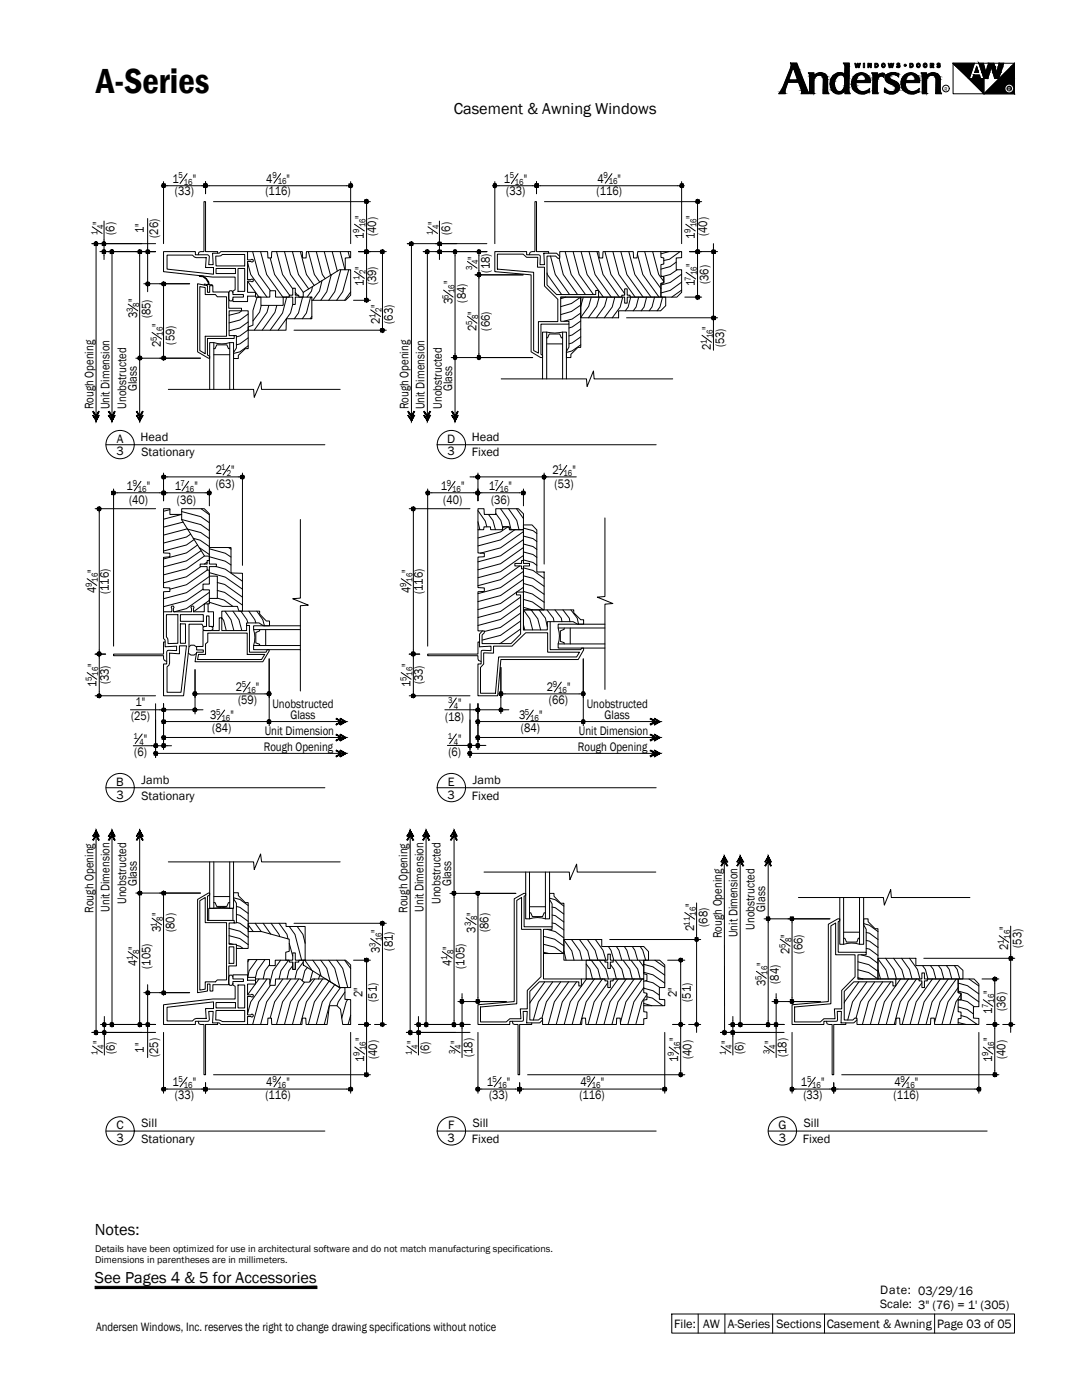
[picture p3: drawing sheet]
<svg xmlns="http://www.w3.org/2000/svg" width="216mm" height="279mm" viewBox="0 0 216 279" stroke-linecap="round" stroke-linejoin="round" font-family="sans-serif">
<defs><g id="words">
<text font-size="7.1" x="19.2" y="18.7">A-Series</text>
<text font-size="3.3" x="18.9" y="246.4">Notes:</text>
<g font-size="3.2">
<text x="90.5" y="22.8">Casement &amp; Awning Windows</text>
<text x="18.9" y="256">See Pages 4 &amp; 5 for Accessories</text>
</g>
<g font-size="2.5">
<text x="34.4" y="36.5">1</text>
<text x="34.9" y="39">(33)</text>
<text x="38.5" y="36.5">&quot;</text>
<text x="53" y="39">(116)</text>
<text x="53.1" y="36.4">4</text>
<text x="57.1" y="36.4">&quot;</text>
<text x="100.5" y="36.5">1</text>
<text x="101" y="39">(33)</text>
<text x="104.5" y="36.5">&quot;</text>
<text x="119.1" y="39">(116)</text>
<text x="119.2" y="36.4">4</text>
<text x="123.2" y="36.4">&quot;</text>
<text x="20.2" y="44.9" transform="rotate(-90 20.2 44.9)">&quot;</text>
<text x="22.9" y="46.8" transform="rotate(-90 22.9 46.8)">(6)</text>
<text x="28.7" y="46.6" transform="rotate(-90 28.7 46.6)">1&quot;</text>
<text x="31.6" y="47.5" transform="rotate(-90 31.6 47.5)">(26)</text>
<text x="72.6" y="47.6" transform="rotate(-90 72.6 47.6)">1</text>
<text x="72.6" y="43.6" transform="rotate(-90 72.6 43.6)">&quot;</text>
<text x="75" y="47.1" transform="rotate(-90 75 47.1)">(40)</text>
<text x="87.2" y="44.9" transform="rotate(-90 87.2 44.9)">&quot;</text>
<text x="89.8" y="46.8" transform="rotate(-90 89.8 46.8)">(6)</text>
<text x="138.6" y="47.6" transform="rotate(-90 138.6 47.6)">1</text>
<text x="138.6" y="43.6" transform="rotate(-90 138.6 43.6)">&quot;</text>
<text x="141.1" y="47.1" transform="rotate(-90 141.1 47.1)">(40)</text>
<text x="72.6" y="53.9" transform="rotate(-90 72.6 53.9)">&quot;</text>
<text x="95.1" y="51.8" transform="rotate(-90 95.1 51.8)">&quot;</text>
<text x="138.7" y="53.2" transform="rotate(-90 138.7 53.2)">&quot;</text>
<text x="72.6" y="57" transform="rotate(-90 72.6 57)">1</text>
<text x="75" y="56.9" transform="rotate(-90 75 56.9)">(39)</text>
<text x="90.3" y="56.8" transform="rotate(-90 90.3 56.8)">&quot;</text>
<text x="97.7" y="54.4" transform="rotate(-90 97.7 54.4)">(18)</text>
<text x="138.7" y="57.1" transform="rotate(-90 138.7 57.1)">1</text>
<text x="141.3" y="56.7" transform="rotate(-90 141.3 56.7)">(36)</text>
<text x="27.4" y="63.5" transform="rotate(-90 27.4 63.5)">3</text>
<text x="27.4" y="60.3" transform="rotate(-90 27.4 60.3)">&quot;</text>
<text x="30" y="63.5" transform="rotate(-90 30 63.5)">(85)</text>
<text x="32.1" y="65.2" transform="rotate(-90 32.1 65.2)">&quot;</text>
<text x="75.8" y="64.6" transform="rotate(-90 75.8 64.6)">2</text>
<text x="75.8" y="61.5" transform="rotate(-90 75.8 61.5)">&quot;</text>
<text x="78.4" y="64.6" transform="rotate(-90 78.4 64.6)">(63)</text>
<text x="90.3" y="60.8" transform="rotate(-90 90.3 60.8)">3</text>
<text x="93" y="60.4" transform="rotate(-90 93 60.4)">(84)</text>
<text x="95.1" y="62.8" transform="rotate(-90 95.1 62.8)">&quot;</text>
<text x="97.7" y="66" transform="rotate(-90 97.7 66)">(66)</text>
<text x="141.9" y="65.8" transform="rotate(-90 141.9 65.8)">&quot;</text>
<text x="32.1" y="69.2" transform="rotate(-90 32.1 69.2)">2</text>
<text x="34.8" y="68.8" transform="rotate(-90 34.8 68.8)">(59)</text>
<text x="95.1" y="66" transform="rotate(-90 95.1 66)">2</text>
<text x="141.9" y="69.8" transform="rotate(-90 141.9 69.8)">2</text>
<text x="144.5" y="69.3" transform="rotate(-90 144.5 69.3)">(53)</text>
<text x="18.7" y="81.7" transform="rotate(-90 18.7 81.7)">Rough Opening</text>
<text x="21.8" y="81.7" transform="rotate(-90 21.8 81.7)">Unit Dimension</text>
<text x="25.2" y="81.6" transform="rotate(-90 25.2 81.6)">Unobstructed</text>
<text x="27.3" y="78" transform="rotate(-90 27.3 78)">Glass</text>
<text x="81.5" y="81.7" transform="rotate(-90 81.5 81.7)">Rough Opening</text>
<text x="84.7" y="81.7" transform="rotate(-90 84.7 81.7)">Unit Dimension</text>
<text x="88.1" y="81.6" transform="rotate(-90 88.1 81.6)">Unobstructed</text>
<text x="90.2" y="78" transform="rotate(-90 90.2 78)">Glass</text>
<text x="23.3" y="88.3">A</text>
<text x="28.1" y="87.9">Head</text>
<text x="89.2" y="88.3">D</text>
<text x="94.2" y="87.9">Head</text>
<text x="23.2" y="90.9">3</text>
<text x="28.3" y="91">Stationary</text>
<text x="43" y="94.7">2</text>
<text x="46.2" y="94.7">&quot;</text>
<text x="89.3" y="90.9">3</text>
<text x="94.2" y="91">Fixed</text>
<text x="110.2" y="94.7">2</text>
<text x="114.2" y="94.7">&quot;</text>
<text x="25.3" y="97.8">1</text>
<text x="25.8" y="100.5">(40)</text>
<text x="29.3" y="97.8">&quot;</text>
<text x="34.9" y="97.8">1</text>
<text x="35.3" y="100.5">(36)</text>
<text x="38.8" y="97.8">&quot;</text>
<text x="43" y="97.3">(63)</text>
<text x="87.9" y="97.8">1</text>
<text x="88.4" y="100.5">(40)</text>
<text x="92" y="97.8">&quot;</text>
<text x="97.5" y="97.8">1</text>
<text x="98" y="100.5">(36)</text>
<text x="101.5" y="97.8">&quot;</text>
<text x="110.7" y="97.3">(53)</text>
<text x="19.2" y="118.3" transform="rotate(-90 19.2 118.3)">4</text>
<text x="19.2" y="114.3" transform="rotate(-90 19.2 114.3)">&quot;</text>
<text x="21.7" y="118.5" transform="rotate(-90 21.7 118.5)">(116)</text>
<text x="81.9" y="118.3" transform="rotate(-90 81.9 118.3)">4</text>
<text x="81.9" y="114.3" transform="rotate(-90 81.9 114.3)">&quot;</text>
<text x="84.4" y="118.5" transform="rotate(-90 84.4 118.5)">(116)</text>
<text x="19.2" y="137.1" transform="rotate(-90 19.2 137.1)">1</text>
<text x="19.2" y="133.1" transform="rotate(-90 19.2 133.1)">&quot;</text>
<text x="21.7" y="136.6" transform="rotate(-90 21.7 136.6)">(33)</text>
<text x="47" y="138">2</text>
<text x="51" y="138">&quot;</text>
<text x="81.9" y="137.1" transform="rotate(-90 81.9 137.1)">1</text>
<text x="81.9" y="133.1" transform="rotate(-90 81.9 133.1)">&quot;</text>
<text x="84.4" y="136.6" transform="rotate(-90 84.4 136.6)">(33)</text>
<text x="109.1" y="138">2</text>
<text x="113.1" y="138">&quot;</text>
<text x="26.2" y="143.7">(25)</text>
<text x="27" y="140.9">1&quot;</text>
<text x="42" y="143.5">3</text>
<text x="46" y="143.5">&quot;</text>
<text x="47.5" y="140.6">(59)</text>
<text x="54.3" y="141.3">Unobstructed</text>
<text x="58" y="143.4">Glass</text>
<text x="88.8" y="143.8">(18)</text>
<text x="91.4" y="141.1">&quot;</text>
<text x="103.6" y="143.5">3</text>
<text x="107.6" y="143.5">&quot;</text>
<text x="109.5" y="140.6">(66)</text>
<text x="117.1" y="141.3">Unobstructed</text>
<text x="120.6" y="143.4">Glass</text>
<text x="28.7" y="148.3">&quot;</text>
<text x="42.3" y="146.2">(84)</text>
<text x="52.6" y="149.8">Rough Opening</text>
<text x="52.8" y="146.7">Unit Dimension</text>
<text x="91.4" y="148.3">&quot;</text>
<text x="103.9" y="146.2">(84)</text>
<text x="115.3" y="149.8">Rough Opening</text>
<text x="115.5" y="146.7">Unit Dimension</text>
<text x="26.8" y="150.9">(6)</text>
<text x="89.5" y="150.9">(6)</text>
<text x="23.2" y="156.8">B</text>
<text x="23.2" y="159.4">3</text>
<text x="28.3" y="159.6">Stationary</text>
<text x="28.3" y="156.4">Jamb</text>
<text x="89.3" y="159.4">3</text>
<text x="89.3" y="156.8">E</text>
<text x="94.2" y="159.6">Fixed</text>
<text x="94.4" y="156.4">Jamb</text>
<text x="27.3" y="176.8" transform="rotate(-90 27.3 176.8)">Glass</text>
<text x="90" y="176.8" transform="rotate(-90 90 176.8)">Glass</text>
<text x="18.7" y="182.2" transform="rotate(-90 18.7 182.2)">Rough Opening</text>
<text x="21.8" y="182" transform="rotate(-90 21.8 182)">Unit Dimension</text>
<text x="25.2" y="180.4" transform="rotate(-90 25.2 180.4)">Unobstructed</text>
<text x="32.1" y="182.9" transform="rotate(-90 32.1 182.9)">&quot;</text>
<text x="81.3" y="182.2" transform="rotate(-90 81.3 182.2)">Rough Opening</text>
<text x="84.5" y="182" transform="rotate(-90 84.5 182)">Unit Dimension</text>
<text x="87.9" y="180.4" transform="rotate(-90 87.9 180.4)">Unobstructed</text>
<text x="94.9" y="182.8" transform="rotate(-90 94.9 182.8)">&quot;</text>
<text x="138.5" y="185.8" transform="rotate(-90 138.5 185.8)">2</text>
<text x="138.5" y="181" transform="rotate(-90 138.5 181)">&quot;</text>
<text x="141.2" y="185" transform="rotate(-90 141.2 185)">(68)</text>
<text x="150.6" y="185.5" transform="rotate(-90 150.6 185.5)">Unobstructed</text>
<text x="152.7" y="181.9" transform="rotate(-90 152.7 181.9)">Glass</text>
<text x="201.2" y="185.6" transform="rotate(-90 201.2 185.6)">&quot;</text>
<text x="27.4" y="189.5" transform="rotate(-90 27.4 189.5)">&quot;</text>
<text x="32.1" y="186" transform="rotate(-90 32.1 186)">3</text>
<text x="34.8" y="186" transform="rotate(-90 34.8 186)">(80)</text>
<text x="75.8" y="190.2" transform="rotate(-90 75.8 190.2)">3</text>
<text x="75.8" y="186.1" transform="rotate(-90 75.8 186.1)">&quot;</text>
<text x="78.4" y="189.7" transform="rotate(-90 78.4 189.7)">(81)</text>
<text x="90.1" y="189.5" transform="rotate(-90 90.1 189.5)">&quot;</text>
<text x="94.9" y="186.1" transform="rotate(-90 94.9 186.1)">3</text>
<text x="97.5" y="186" transform="rotate(-90 97.5 186)">(86)</text>
<text x="144" y="187.2" transform="rotate(-90 144 187.2)">Rough Opening</text>
<text x="147.2" y="187.1" transform="rotate(-90 147.2 187.1)">Unit Dimension</text>
<text x="157.5" y="190.4" transform="rotate(-90 157.5 190.4)">2</text>
<text x="157.5" y="187.1" transform="rotate(-90 157.5 187.1)">&quot;</text>
<text x="160.1" y="190.3" transform="rotate(-90 160.1 190.3)">(66)</text>
<text x="201.2" y="189.6" transform="rotate(-90 201.2 189.6)">2</text>
<text x="203.8" y="189.2" transform="rotate(-90 203.8 189.2)">(53)</text>
<text x="27.4" y="192.7" transform="rotate(-90 27.4 192.7)">4</text>
<text x="30" y="193.3" transform="rotate(-90 30 193.3)">(105)</text>
<text x="90.1" y="192.7" transform="rotate(-90 90.1 192.7)">4</text>
<text x="92.7" y="193.3" transform="rotate(-90 92.7 193.3)">(105)</text>
<text x="152.8" y="196.7" transform="rotate(-90 152.8 196.7)">3</text>
<text x="152.8" y="192.7" transform="rotate(-90 152.8 192.7)">&quot;</text>
<text x="155.4" y="196.3" transform="rotate(-90 155.4 196.3)">(84)</text>
<text x="72.3" y="199" transform="rotate(-90 72.3 199)">2&quot;</text>
<text x="75.2" y="199.9" transform="rotate(-90 75.2 199.9)">(51)</text>
<text x="135.1" y="199" transform="rotate(-90 135.1 199)">2&quot;</text>
<text x="137.9" y="199.9" transform="rotate(-90 137.9 199.9)">(51)</text>
<text x="198" y="202.3" transform="rotate(-90 198 202.3)">1</text>
<text x="198" y="198.3" transform="rotate(-90 198 198.3)">&quot;</text>
<text x="200.7" y="201.8" transform="rotate(-90 200.7 201.8)">(36)</text>
<text x="20.3" y="208.4" transform="rotate(-90 20.3 208.4)">&quot;</text>
<text x="72.6" y="207.8" transform="rotate(-90 72.6 207.8)">&quot;</text>
<text x="83" y="208.4" transform="rotate(-90 83 208.4)">&quot;</text>
<text x="91.7" y="208.4" transform="rotate(-90 91.7 208.4)">&quot;</text>
<text x="135.3" y="207.8" transform="rotate(-90 135.3 207.8)">&quot;</text>
<text x="145.7" y="208.4" transform="rotate(-90 145.7 208.4)">&quot;</text>
<text x="154.4" y="208.4" transform="rotate(-90 154.4 208.4)">&quot;</text>
<text x="198" y="207.8" transform="rotate(-90 198 207.8)">&quot;</text>
<text x="22.9" y="210.4" transform="rotate(-90 22.9 210.4)">(6)</text>
<text x="28.7" y="210.1" transform="rotate(-90 28.7 210.1)">1&quot;</text>
<text x="31.6" y="211" transform="rotate(-90 31.6 211)">(25)</text>
<text x="72.6" y="211.9" transform="rotate(-90 72.6 211.9)">1</text>
<text x="75.2" y="211.4" transform="rotate(-90 75.2 211.4)">(40)</text>
<text x="85.7" y="210.4" transform="rotate(-90 85.7 210.4)">(6)</text>
<text x="94.3" y="211" transform="rotate(-90 94.3 211)">(18)</text>
<text x="135.3" y="211.9" transform="rotate(-90 135.3 211.9)">1</text>
<text x="138" y="211.4" transform="rotate(-90 138 211.4)">(40)</text>
<text x="148.3" y="210.4" transform="rotate(-90 148.3 210.4)">(6)</text>
<text x="157" y="211" transform="rotate(-90 157 211)">(18)</text>
<text x="198" y="211.9" transform="rotate(-90 198 211.9)">1</text>
<text x="200.7" y="211.4" transform="rotate(-90 200.7 211.4)">(40)</text>
<text x="34.4" y="216.8">1</text>
<text x="34.9" y="219.3">(33)</text>
<text x="38.5" y="216.8">&quot;</text>
<text x="53" y="219.3">(116)</text>
<text x="53.1" y="216.8">4</text>
<text x="57.1" y="216.8">&quot;</text>
<text x="97.1" y="216.8">1</text>
<text x="97.6" y="219.3">(33)</text>
<text x="101.1" y="216.8">&quot;</text>
<text x="115.6" y="219.3">(116)</text>
<text x="115.8" y="216.8">4</text>
<text x="119.9" y="216.8">&quot;</text>
<text x="159.8" y="216.8">1</text>
<text x="160.3" y="219.3">(33)</text>
<text x="163.8" y="216.8">&quot;</text>
<text x="178.3" y="219.3">(116)</text>
<text x="178.5" y="216.8">4</text>
<text x="182.6" y="216.8">&quot;</text>
<text x="23.2" y="225.3">C</text>
<text x="23.2" y="227.9">3</text>
<text x="28.3" y="225">Sill</text>
<text x="89.3" y="227.9">3</text>
<text x="89.4" y="225.3">F</text>
<text x="94.4" y="225">Sill</text>
<text x="155.3" y="225.3">G</text>
<text x="155.4" y="227.9">3</text>
<text x="160.4" y="225">Sill</text>
<text x="28.3" y="228.1">Stationary</text>
<text x="94.2" y="228.1">Fixed</text>
<text x="160.2" y="228.1">Fixed</text>
<text x="175.6" y="258.3">Date: 03/29/16</text>
<text x="175.6" y="261.1">Scale: 3&quot; (76) = 1' (305)</text>
<text x="19.2" y="265.6">Andersen Windows, Inc. reserves the right to change drawing specifications without notice</text>
<text x="134.5" y="265">File:</text>
<text x="140.3" y="265">AW</text>
<text x="145.2" y="265">A-Series</text>
<text x="154.9" y="265">Sections</text>
<text x="165" y="265">Casement &amp; Awning</text>
<text x="187" y="265">Page 03 of 05</text>
</g>
<g font-size="2">
<text x="19" y="249.9">Details have been optimized for use in architectural software and do not match manufacturing specifications.</text>
<text x="19" y="252.1">Dimensions in parentheses are in millimeters.</text>
</g>
<g font-size="1.8">
<text x="35.6" y="35.6">5</text>
<text x="54.3" y="35.6">9</text>
<text x="101.7" y="35.6">5</text>
<text x="120.5" y="35.6">9</text>
<text x="36.7" y="36.9">16</text>
<text x="55.4" y="36.8">16</text>
<text x="102.7" y="36.9">16</text>
<text x="121.5" y="36.8">16</text>
<text x="19.4" y="47" transform="rotate(-90 19.4 47)">1</text>
<text x="20.6" y="45.8" transform="rotate(-90 20.6 45.8)">4</text>
<text x="71.7" y="46.4" transform="rotate(-90 71.7 46.4)">9</text>
<text x="73" y="45.3" transform="rotate(-90 73 45.3)">16</text>
<text x="86.4" y="47" transform="rotate(-90 86.4 47)">1</text>
<text x="87.6" y="45.8" transform="rotate(-90 87.6 45.8)">4</text>
<text x="137.8" y="46.4" transform="rotate(-90 137.8 46.4)">9</text>
<text x="139" y="45.3" transform="rotate(-90 139 45.3)">16</text>
<text x="94.2" y="53.8" transform="rotate(-90 94.2 53.8)">3</text>
<text x="95.4" y="52.7" transform="rotate(-90 95.4 52.7)">4</text>
<text x="71.7" y="55.9" transform="rotate(-90 71.7 55.9)">1</text>
<text x="73" y="54.7" transform="rotate(-90 73 54.7)">2</text>
<text x="89.5" y="59.6" transform="rotate(-90 89.5 59.6)">5</text>
<text x="90.7" y="58.5" transform="rotate(-90 90.7 58.5)">16</text>
<text x="137.9" y="56" transform="rotate(-90 137.9 56)">7</text>
<text x="139.1" y="54.9" transform="rotate(-90 139.1 54.9)">16</text>
<text x="26.5" y="62.3" transform="rotate(-90 26.5 62.3)">3</text>
<text x="27.7" y="61.2" transform="rotate(-90 27.7 61.2)">8</text>
<text x="74.9" y="63.5" transform="rotate(-90 74.9 63.5)">1</text>
<text x="76.1" y="62.3" transform="rotate(-90 76.1 62.3)">2</text>
<text x="94.2" y="64.8" transform="rotate(-90 94.2 64.8)">5</text>
<text x="95.4" y="63.7" transform="rotate(-90 95.4 63.7)">8</text>
<text x="31.3" y="68" transform="rotate(-90 31.3 68)">5</text>
<text x="32.5" y="67" transform="rotate(-90 32.5 67)">16</text>
<text x="141" y="68.6" transform="rotate(-90 141 68.6)">1</text>
<text x="142.2" y="67.5" transform="rotate(-90 142.2 67.5)">16</text>
<text x="44.1" y="93.8">1</text>
<text x="45.3" y="95">2</text>
<text x="111.4" y="93.8">1</text>
<text x="112.5" y="95">16</text>
<text x="26.5" y="97">9</text>
<text x="27.5" y="98.2">16</text>
<text x="36" y="97">7</text>
<text x="37" y="98.2">16</text>
<text x="89.1" y="97">9</text>
<text x="90.2" y="98.2">16</text>
<text x="98.7" y="97">7</text>
<text x="99.8" y="98.2">16</text>
<text x="18.3" y="117.1" transform="rotate(-90 18.3 117.1)">9</text>
<text x="19.6" y="116.1" transform="rotate(-90 19.6 116.1)">16</text>
<text x="81" y="117.1" transform="rotate(-90 81 117.1)">9</text>
<text x="82.3" y="116.1" transform="rotate(-90 82.3 116.1)">16</text>
<text x="18.3" y="135.9" transform="rotate(-90 18.3 135.9)">5</text>
<text x="19.6" y="134.9" transform="rotate(-90 19.6 134.9)">16</text>
<text x="48.3" y="137.1">5</text>
<text x="81.1" y="135.9" transform="rotate(-90 81.1 135.9)">5</text>
<text x="82.3" y="134.9" transform="rotate(-90 82.3 134.9)">16</text>
<text x="110.3" y="137.1">9</text>
<text x="43.1" y="142.7">5</text>
<text x="44.2" y="143.9">16</text>
<text x="49.3" y="138.4">16</text>
<text x="89.4" y="140.3">3</text>
<text x="90.5" y="141.5">4</text>
<text x="104.7" y="142.7">5</text>
<text x="105.8" y="143.9">16</text>
<text x="111.4" y="138.4">16</text>
<text x="26.7" y="147.4">1</text>
<text x="27.8" y="148.6">4</text>
<text x="89.3" y="147.4">1</text>
<text x="90.5" y="148.6">4</text>
<text x="31.3" y="185" transform="rotate(-90 31.3 185)">1</text>
<text x="32.5" y="183.8" transform="rotate(-90 32.5 183.8)">8</text>
<text x="94" y="184.9" transform="rotate(-90 94 184.9)">3</text>
<text x="95.2" y="183.7" transform="rotate(-90 95.2 183.7)">8</text>
<text x="137.7" y="184.7" transform="rotate(-90 137.7 184.7)">11</text>
<text x="138.9" y="182.7" transform="rotate(-90 138.9 182.7)">16</text>
<text x="26.5" y="191.6" transform="rotate(-90 26.5 191.6)">1</text>
<text x="27.7" y="190.4" transform="rotate(-90 27.7 190.4)">8</text>
<text x="74.9" y="189" transform="rotate(-90 74.9 189)">3</text>
<text x="76.2" y="187.9" transform="rotate(-90 76.2 187.9)">16</text>
<text x="89.2" y="191.6" transform="rotate(-90 89.2 191.6)">1</text>
<text x="90.5" y="190.4" transform="rotate(-90 90.5 190.4)">8</text>
<text x="156.7" y="189.2" transform="rotate(-90 156.7 189.2)">5</text>
<text x="157.9" y="188" transform="rotate(-90 157.9 188)">8</text>
<text x="200.3" y="188.5" transform="rotate(-90 200.3 188.5)">1</text>
<text x="201.5" y="187.4" transform="rotate(-90 201.5 187.4)">16</text>
<text x="151.9" y="195.6" transform="rotate(-90 151.9 195.6)">5</text>
<text x="153.2" y="194.5" transform="rotate(-90 153.2 194.5)">16</text>
<text x="197.2" y="201.2" transform="rotate(-90 197.2 201.2)">7</text>
<text x="198.4" y="200.1" transform="rotate(-90 198.4 200.1)">16</text>
<text x="20.7" y="209.3" transform="rotate(-90 20.7 209.3)">4</text>
<text x="73" y="209.6" transform="rotate(-90 73 209.6)">16</text>
<text x="83.4" y="209.3" transform="rotate(-90 83.4 209.3)">4</text>
<text x="92" y="209.3" transform="rotate(-90 92 209.3)">4</text>
<text x="135.7" y="209.6" transform="rotate(-90 135.7 209.6)">16</text>
<text x="146" y="209.3" transform="rotate(-90 146 209.3)">4</text>
<text x="154.7" y="209.3" transform="rotate(-90 154.7 209.3)">4</text>
<text x="198.4" y="209.6" transform="rotate(-90 198.4 209.6)">16</text>
<text x="19.5" y="210.5" transform="rotate(-90 19.5 210.5)">1</text>
<text x="35.6" y="215.9">5</text>
<text x="54.3" y="215.9">9</text>
<text x="71.7" y="210.7" transform="rotate(-90 71.7 210.7)">9</text>
<text x="82.2" y="210.5" transform="rotate(-90 82.2 210.5)">1</text>
<text x="90.8" y="210.4" transform="rotate(-90 90.8 210.4)">3</text>
<text x="98.3" y="215.9">5</text>
<text x="117" y="215.9">9</text>
<text x="134.5" y="210.7" transform="rotate(-90 134.5 210.7)">9</text>
<text x="144.8" y="210.5" transform="rotate(-90 144.8 210.5)">1</text>
<text x="153.5" y="210.4" transform="rotate(-90 153.5 210.4)">3</text>
<text x="161" y="215.9">5</text>
<text x="179.7" y="215.9">9</text>
<text x="197.2" y="210.7" transform="rotate(-90 197.2 210.7)">9</text>
<text x="36.7" y="217.2">16</text>
<text x="55.4" y="217.2">16</text>
<text x="99.4" y="217.2">16</text>
<text x="118.1" y="217.2">16</text>
<text x="162" y="217.2">16</text>
<text x="180.8" y="217.2">16</text>
</g>
<text font-size="1.1" x="188.5" y="18.1">R</text>
<text font-size="1.1" fill="#fafafa" x="201.1" y="18.1">R</text>
</g></defs>
<!-- layer: A-ANNO-TEXT -->
<g fill="none" stroke="#000" stroke-width=".2">
<path d="M157.7 12.6h1.3l2.4 6.1h-1.6l.1-.6-.6-1.7h-2.1l-.5 1.5v.8h-1.3l.8-1.3 1.5-3.8 .2-.7zM157.9 12.7h1l2.4 6h-1.4l.1-.6-.6-1.7h-2.2l-.6 1.5v.8h-1.1l.8-1.3 1.5-3.8zM157.9 12.7h1l2.3 5.9h-1.1v-.5l-.7-1.8h-2.3l-.5 1.6-.1 .7h-.8l.6-1.2 1.6-3.8zM158.3 13.4l.8 2.5h-1.7zM158.3 13.1l1 3h-2zM158.3 12.8l1.1 3.3h-2.2zM161.3 14.5h1.1v.5a1.53 1.53 0 0 1 1.7-.5 1.53 1.53 0 0 1 1.1 1.4v2.1l.2 .7h-1.2l.1-2.9a.93 .93 0 0 0-1.1-.8 .93 .93 0 0 0-.8 1.1v2.4l.2 .2h-1.1v-3.6zM161.4 14.6h1l-.1 .6 .5-.4a1.4 1.4 0 0 1 1.5-.1 1.4 1.4 0 0 1 .8 1.2v2.1l.2 .7h-1v-2.9a.99 .99 0 0 0-1.1-.9 .99 .99 0 0 0-.8 1.2v2.6h-.8v-3.6zM161.6 14.7h.6v.7a1.54 1.54 0 0 1 2.8 .1l.2 3.1h-.8v-2.8a1.06 1.06 0 0 0-1.2-1 1.06 1.06 0 0 0-.9 1.3v2.5h-.6zM166.9 15.2a1.02 1.02 0 0 1 1.7 .3v1.6a1.11 1.11 0 0 1-.5 1.2 1.11 1.11 0 0 1-1.3-.2 2.48 2.48 0 0 1 .1-2.9zM166.9 15.3a.94 .94 0 0 1 1.7 .2v1.6a1.52 1.52 0 0 1-1.1 1.3 1.41 1.41 0 0 1-1.1-1.7l.2-.8zM167 15.4a.87 .87 0 0 1 1.4-.1 2.56 2.56 0 0 1-.6 2.9h-.6a2.01 2.01 0 0 1-.2-2.8z"/>
<path d="M168.3 12.6h1.2l-.1 5.5 .3 .6h-1.1v-.7a1.51 1.51 0 0 1-1.6 .8 1.51 1.51 0 0 1-1.3-1.4 2.04 2.04 0 0 1 .5-2.3 2.04 2.04 0 0 1 2.3-.3l.1-1.6zM168.4 12.7h1l-.1 5.4 .2 .6h-.9v-1.1l-.3 .7a1.5 1.5 0 0 1-2.5-.9 2.02 2.02 0 0 1 .3-2.1 2.02 2.02 0 0 1 2-.6l.5 .2v-1.7zM168.6 12.7h.7v5.4l.1 .5h-.7l.1-1.2-.6 .9a1.46 1.46 0 0 1-2.3-.9 1.96 1.96 0 0 1 2.2-2.7l.6 .3v-1.8zM170.3 15.3a1.84 1.84 0 0 1 2.2-.7 1.84 1.84 0 0 1 1.2 1.9h-2.9a1.51 1.51 0 0 0 .9 1.7 1.51 1.51 0 0 0 1.8-.6v.7a2.22 2.22 0 0 1-3-.1 2.22 2.22 0 0 1-.2-2.9zM170.4 15.3a1.77 1.77 0 0 1 2-.7 1.77 1.77 0 0 1 1.2 1.8h-2.9a1.58 1.58 0 0 0 .9 1.8 1.58 1.58 0 0 0 1.9-.4l-.1 .5a2.15 2.15 0 0 1-2.8-.2 2.15 2.15 0 0 1-.2-2.8zM170.4 15.4a1.7 1.7 0 0 1 2-.7 1.7 1.7 0 0 1 1.1 1.7h-2.8a1.64 1.64 0 0 0 .7 1.8 1.64 1.64 0 0 0 1.9-.2v.3a2.09 2.09 0 0 1-2.7-.2 2.09 2.09 0 0 1-.2-2.7zM170.6 12.6h.1l.2 .6 .2-.6h.2l.1 .6 .1-.6h.2l-.3 .9h-.1l-.2-.6-.1 .6h-.3zM170.6 12.6l.3 .9 .2-.9 .3 .9 .2-.9M171.2 15.1a.89 .89 0 0 1 1.2-.2 .89 .89 0 0 1 .2 1.2l-1.9 .1zM171.2 15a.96 .96 0 0 1 1.3-.1 .96 .96 0 0 1 .2 1.3h-2.1zM171.3 15.2a.84 .84 0 0 1 1-.2 .84 .84 0 0 1 .3 1.1h-1.7zM172.3 12.6h.2v.9h-.2z"/>
<path d="M172.4 12.6v.9M173.2 12.6h.2l.3 .5v-.5h.2v.9h-.2l-.4-.6v.6h-.1zM173.8 12.6v.9l-.5-.9v.9M173.9 14.5h1.2v.7a1.04 1.04 0 0 1 1.4-.5l-.1 .8-.3-.3a.87 .87 0 0 0-1 1v1.9l.2 .6h-1.2l.1-3.5zM174 14.6h1v.8a1.22 1.22 0 0 1 1.4-.7l-.1 .6a.87 .87 0 0 0-1 0 .87 .87 0 0 0-.3 .9v1.9l.1 .6h-.9v-3.5zM174.2 14.7h.7v.9a1.38 1.38 0 0 1 1.2-.9h.2v.5a.94 .94 0 0 0-1 .1 .94 .94 0 0 0-.4 .9l.1 2.4h-.8l.2-3.4zM174.6 12.6h.3a.44 .44 0 0 1 .4 .5 .44 .44 0 0 1-.4 .4h-.3zM174.6 12.7a.45 .45 0 0 1 .6 .4l-.2 .3h-.4zM174.7 12.7a.29 .29 0 0 1 .4 .3 .29 .29 0 0 1-.4 .3zM176 12.8a.33 .33 0 0 1 .5 0 .33 .33 0 0 1-.1 .5 .33 .33 0 0 1-.4-.2zM176 12.7a.42 .42 0 0 1 .6 .1 .42 .42 0 0 1-.1 .6 .42 .42 0 0 1-.6-.2zM176.1 12.7a.29 .29 0 0 1 .3 .3 .29 .29 0 0 1-.3 .3z"/>
<path d="M176.8 15a2.45 2.45 0 0 1 2.6-.3l-.1 .7a1.06 1.06 0 0 0-1.8 0l.2 .3 .8 .4a1.37 1.37 0 0 1 1 1.7 1.37 1.37 0 0 1-1.6 1h-.4l-1-.4v-.9a1.35 1.35 0 0 0 2.1 .5l.1-.6-.7-.5a1.83 1.83 0 0 1-1.4-1.2zM176.8 15a2.52 2.52 0 0 1 2.5-.3v.5a1.2 1.2 0 0 0-1.8 0 .52 .52 0 0 0 .4 .7l.5 .3a1.3 1.3 0 0 1 1 1.5 1.3 1.3 0 0 1-1.5 1h-.4l-.9-.4v-.6a1.4 1.4 0 0 0 2.1 .3v-.6a1.94 1.94 0 0 0-1.5-.9 .96 .96 0 0 1-.4-1.5zM176.9 15a2.51 2.51 0 0 1 2.3-.2v.3a1.28 1.28 0 0 0-1.8 .1 .62 .62 0 0 0 .5 .8l.5 .2a1.24 1.24 0 0 1 .9 1.5 1.24 1.24 0 0 1-1.4 1l-.4-.1a.68 .68 0 0 1-.9-.7 1.29 1.29 0 0 0 2.2 0l.1-.4a.92 .92 0 0 0-.8-.7 2.3 2.3 0 0 1-1.3-.9l-.1-.4zM177.2 12.6h.2l.1 .6 .2-.6h.2l.1 .6 .2-.6h.2l-.3 .9h-.2l-.1-.6-.1 .6h-.3zM177.3 12.6l.2 .9 .3-.9 .2 .9 .3-.9M178.9 12.7a.34 .34 0 0 1 .4-.1 .34 .34 0 0 1 .3 .2l-.5-.1 .1 .2a.35 .35 0 0 1 .3 .5 .35 .35 0 0 1-.6 0v-.1l.2-.1 .3 .1-.1-.2-.4-.2zM179.5 12.8a.24 .24 0 0 0-.2-.1 .24 .24 0 0 0-.2 .2l.4 .2v.2l-.4 .1-.1-.1M180.2 15.3a1.81 1.81 0 0 1 2.1-.7 1.81 1.81 0 0 1 1.2 1.9h-2.8a1.45 1.45 0 0 0 .6 1.6 1.45 1.45 0 0 0 1.8-.1l.3-.4v.7a2.21 2.21 0 0 1-3-.1 2.21 2.21 0 0 1-.2-2.9zM180.3 15.3a1.74 1.74 0 0 1 2-.7 1.74 1.74 0 0 1 1.1 1.8h-2.7a1.55 1.55 0 0 0 .7 1.8 1.55 1.55 0 0 0 1.9-.4v.5a2.15 2.15 0 0 1-2.8-.2 2.15 2.15 0 0 1-.2-2.8zM180.3 15.4a1.65 1.65 0 0 1 2-.8 1.65 1.65 0 0 1 1.1 1.8h-2.9a1.67 1.67 0 0 0 .8 1.8 1.67 1.67 0 0 0 2-.2v.3a2.09 2.09 0 0 1-2.8-.2 2.09 2.09 0 0 1-.2-2.7zM181 15a1.04 1.04 0 0 1 1.3-.1 1.04 1.04 0 0 1 .4 1.2l-.4 .1h-1.8zM181.1 15.1a.9 .9 0 0 1 1.2-.1 .9 .9 0 0 1 .3 1.1l-1.9 .1 .1-.7z"/>
<path d="M181.2 15.2a.81 .81 0 0 1 1-.2 .81 .81 0 0 1 .3 1.1h-1.8zM181.5 12.6h.4a.45 .45 0 0 1 .3 .5 .45 .45 0 0 1-.3 .4h-.4zM181.6 12.7a.45 .45 0 0 1 .6 .4l-.2 .3h-.4zM181.7 12.7a.29 .29 0 0 1 .3 .3 .29 .29 0 0 1-.3 .3zM182.9 12.8a.42 .42 0 0 1 .6 0 .42 .42 0 0 1 0 .6 .42 .42 0 0 1-.6-.1zM183.1 12.7a.29 .29 0 0 1 .3 .3 .29 .29 0 0 1-.3 .3zM183.8 14.5h1.1v.5a1.53 1.53 0 0 1 1.7-.5 1.53 1.53 0 0 1 1 1.4v2.1l.3 .7h-1.2v-2.9a.93 .93 0 0 0-1-.8 .93 .93 0 0 0-.8 1.1v2.4l.1 .2h-1v-3.6zM184 14.6h.8v.6a1.49 1.49 0 0 1 1.7-.7 1.49 1.49 0 0 1 1.1 1.4v2.1l.2 .7h-1v-2.9a.99 .99 0 0 0-1.1-.9 .99 .99 0 0 0-.9 1.2l.1 2.6h-.8v-3.6zM184.1 14.7h.7l-.1 .7a1.54 1.54 0 0 1 2.7 .1l.2 3.1h-.7v-2.8a1.06 1.06 0 0 0-1.2-1 1.06 1.06 0 0 0-.9 1.3v2.5h-.7zM184.3 12.7a.44 .44 0 0 1 .7 .3 .44 .44 0 0 1-.5 .5l-.3-.3zM184.4 12.7a.33 .33 0 0 1 .4 .1 .33 .33 0 0 1 0 .5 .33 .33 0 0 1-.5 0zM184.5 12.7a.29 .29 0 0 1 .3 .3 .29 .29 0 0 1-.3 .3z"/>
<path d="M185.6 12.6l.7 .1 .1 .2-.2 .2 .2 .4h-.3l-.1-.4h-.1v.4h-.3zM185.7 13.1h.3l.2-.4h-.5v.8M185.9 12.7h.1l.1 .2-.2 .1zM186 13.1l.2 .4M187 12.7a.37 .37 0 0 1 .6 .1l-.4-.1v.2a.34 .34 0 0 1 .4 .2 .34 .34 0 0 1-.3 .4 .34 .34 0 0 1-.4-.2h.5v-.1l-.4-.2zM187.5 12.8l-.1-.1-.3 .1v.2l.4 .1a.26 .26 0 0 1-.2 .3 .26 .26 0 0 1-.3-.1M190.2 12.6l6.1 6.1 6.1-6.1v6.1h-12.2zM190.2 12.6h12.2M194.4 12.6l-1 3.1h.6l.3-.7h1.1l.2 .7h.7M194.9 13.3l.4 1.2h-.8zM195.3 12.6l1 3.1M196.2 12.6l.5 1.9 .6-1.9"/>
<path d="M196.3 15.7v3M198.3 12.6l.6 1.9 .5-1.9M200.3 12.6l-1 3.1h-.8l-.7-2.4-.7 2.4h-.8M21.1 88.8h43.7M87.2 88.8h43.7M21.1 157.2h43.7M87.2 157.2h43.7M21.1 225.7h43.7M87.2 225.7h43.7M153.3 225.7h43.7M134 262.2h68.4v3.9h-68.4zM139.3 262.2v3.9"/>
<path d="M144.6 262.2v3.9M154.2 262.2v3.9M164.5 262.2v3.9M186.5 262.2v3.9"/>
<circle cx="180.6" cy="13" r=".22"/>
<circle cx="180.6" cy="13" r=".1"/>
<circle cx="183.2" cy="13.1" r=".35"/>
<circle cx="188.7" cy="17.7" r=".67"/>
<circle cx="24" cy="88.7" r="2.83"/>
<circle cx="90.1" cy="88.7" r="2.83"/>
<circle cx="24" cy="157.2" r="2.83"/>
<circle cx="90.1" cy="157.2" r="2.83"/>
<circle cx="24" cy="225.7" r="2.83"/>
<circle cx="90.1" cy="225.7" r="2.83"/>
<circle cx="156.1" cy="225.7" r="2.83"/>
</g>
<g fill="#000" stroke="#000" stroke-width=".2">
<path d="M163.5 14.7h.4zM166.9 18.6h.9zM166.9 18.6l.5 .1zM175 15.5h.1zM176 14.7h.3zM178.2 14.6l.1 .1zM181.7 18.6h.6zM181.7 18.6l.2 .1zM183.1 18.1l.2-.1zM186 14.7h.4zM193.3 15.7h3v3zM202.4 12.6v.7h-.6z"/>
<path d="M156.1 18l.4 .3v-.3zM156.1 18l.4 .3h-.6z"/>
<path d="M155.9 18.3l.6 .1v-.1zM155.9 18.3l.6 .1h-.7z"/>
<path d="M155.8 18.4l.7 .2v-.2zM155.8 18.4l.7 .2h-.8z"/>
<path d="M156.1 17.9h.5zM156.1 17.9l.4 .1z"/>
<path d="M156.3 17.4l.3 .5 .1-.5zM156.3 17.4l.3 .5h-.5z"/>
<path d="M156.8 16.3l-.1 1.1 .4-1.1zM156.8 16.3l-.1 1.1h-.4z"/>
<path d="M157.9 13.6l-.7 2.5 .8-2.5zM157.9 13.6l-.7 2.5h-.3z"/>
<path d="M157.9 13.3l.1 .3 .1-.3zM157.9 13.3l.1 .3h-.1z"/>
<path d="M158 12.9l.1 .4 .1-.4zM158 12.9l.1 .4h-.2z"/>
<path d="M158 12.8l.2 .1 .1-.1zM158 12.8l.2 .1h-.2z"/>
<path d="M158 12.7l.9 .1zM158 12.7l.9 .1z"/>
<path d="M158.3 12.8l.7 .1-.1-.1zM158.3 12.8l.7 .1h-.6z"/>
<path d="M158.4 12.9l.9 .7-.3-.7zM158.4 12.9l.9 .7h-.8z"/>
<path d="M158.5 13.6l.8 .3v-.3zM158.5 13.6l.8 .3h-.7z"/>
<path d="M158.6 13.9l1.6 2.2-.9-2.2zM158.6 13.9l1.6 2.2h-.8z"/>
<path d="M156.9 16.1l3.4 .2-.1-.2zM156.9 16.1l3.4 .2h-3.5z"/>
<path d="M159.4 16.3l1.6 1.8-.7-1.8zM159.4 16.3l1.6 1.8h-.9z"/>
<path d="M160.1 18.1l1 .2-.1-.2zM160.1 18.1l1 .2h-1z"/>
<path d="M160.1 18.3l1.1 .2-.1-.2zM160.1 18.3l1.1 .2h-1.1z"/>
<path d="M160.1 18.5l1.1 .1v-.1zM160.1 18.5l1.1 .1h-1.1z"/>
<path d="M161.6 14.7l.6 .1v-.1zM161.6 14.7l.6 .1h-.6z"/>
<path d="M161.6 14.8l.6 .3v-.3zM161.6 14.8l.6 .3h-.5z"/>
<path d="M161.7 15.1l.5 .3v-.3zM161.7 15.1l.5 .3h-.5z"/>
<path d="M161.7 18.4l.6 .2-.1-.2zM161.7 18.4l.6 .2h-.6z"/>
<path d="M161.7 16.1l.5 2.3 .1-2.3zM161.7 16.1l.5 2.3h-.5z"/>
<path d="M161.7 15.6l.6 .5 .1-.5zM161.7 15.6l.6 .5h-.6z"/>
<path d="M161.7 15.4l.7 .2 .2-.2zM161.7 15.4l.7 .2h-.7z"/>
<path d="M162.4 15.2l.2 .2v-.2zM162.2 15.4l.2-.2 .2 .2z"/>
<path d="M162.7 15l-.1 .2 .4-.2zM162.4 15.2l.3-.2-.1 .2z"/>
<path d="M163.2 14.7h1zM163.2 14.7h1z"/>
<path d="M162.8 14.9h.5zM162.8 14.9h.6z"/>
<path d="M162.8 14.9h.5zM162.8 14.9l.2 .1z"/>
<path d="M162.9 14.8h.5zM162.9 14.8l.5 .1z"/>
<path d="M163.5 14.7h.7zM163.2 14.7h1z"/>
<path d="M163.2 14.7l1.3 .1zM162.9 14.8l.3-.1 1.3 .1z"/>
<path d="M162.9 14.8h1.7zM162.9 14.8h1.7z"/>
<path d="M163.4 14.8l1.2 .1zM163.4 14.8l1.2 .1z"/>
<path d="M163.6 14.9h1zM163.6 14.9h1z"/>
<path d="M163.8 14.9l.9 .1-.1-.1zM163.8 14.9l.9 .1z"/>
<path d="M164 15l.8 .1zM164 15l.8 .1z"/>
<path d="M164.1 15.1l.8 .2-.1-.2zM164.1 15.1l.8 .2h-.7z"/>
<path d="M164.2 15.3l.8 .1-.1-.1zM164.2 15.3l.8 .1h-.7z"/>
<path d="M164.3 15.4l.7 .1v-.1zM164.3 15.4l.7 .1h-.7z"/>
<path d="M164.3 15.5l.7 .3v-.3zM164.3 15.5l.7 .3h-.6z"/>
<path d="M164.4 15.8l.6 .1zM164.4 15.8l.6 .1z"/>
<path d="M164.4 15.9l.6 2.1v-2.1zM164.4 15.9l.6 2.1h-.6z"/>
<path d="M164.4 18l.7 .5-.1-.5zM164.4 18l.7 .5h-.7z"/>
<path d="M164.4 18.5l.8 .1-.1-.1zM164.4 18.5l.8 .1h-.8z"/>
<path d="M165.7 16.7l.7 .1v-.1zM165.7 16.7l.7 .1h-.7z"/>
<path d="M165.7 16.8l.8 .6-.1-.6zM165.7 16.8l.8 .6h-.6z"/>
<path d="M165.9 15.9l.6 .3v-.3zM165.9 15.9l.6 .3h-.7z"/>
<path d="M165.8 16.2l.6 .5 .1-.5zM165.8 16.2l.6 .5h-.7z"/>
<path d="M165.9 17.4h.6zM165.9 17.4h.6z"/>
<path d="M165.9 17.4l.8 .6-.2-.6zM165.9 17.4l.8 .6h-.6z"/>
<path d="M166 15.7l.5 .2 .2-.2zM166 15.7l.5 .2h-.6z"/>
<path d="M166.1 18l.7 .1-.1-.1zM166.1 18l.7 .1h-.5z"/>
<path d="M166.3 18.1l.8 .2-.3-.2zM166.3 18.1l.8 .2h-.6z"/>
<path d="M166.3 15.2h.6zM166.3 15.2h.6z"/>
<path d="M166.3 15.2l.4 .5 .2-.5zM166.3 15.2l.4 .5h-.7z"/>
<path d="M166.5 18.3l.6 .1zM166.5 18.3l.6 .1z"/>
<path d="M166.6 18.4l.8 .1zM166.6 18.4l.8 .1z"/>
<path d="M166.7 14.9h.6zM166.7 14.9h.7z"/>
<path d="M166.7 14.9l.2 .3 .4-.3zM166.3 15.2l.4-.3 .2 .3z"/>
<path d="M166.7 18.5h.8zM166.7 18.5h.8z"/>
<path d="M166.9 14.8h.9zM166.7 14.9h.7z"/>
<path d="M166.9 18.5l.9 .1zM166.9 18.5l.9 .1z"/>
<path d="M167.6 14.6l.4 .1zM167.1 14.7h.9z"/>
<path d="M167.1 14.7h1zM167.1 14.7h1z"/>
<path d="M166.7 18.5h1.3zM166.7 18.5h1.1z"/>
<path d="M167.6 18.5h.4zM167.5 18.5h.5z"/>
<path d="M167.1 14.7l1.2 .1-.2-.1zM166.9 14.8l.2-.1 1.2 .1z"/>
<path d="M167.8 18.4h.3zM167.6 18.5h.4z"/>
<path d="M168 18.3l.1 .1 .1-.1zM168 18.3l.1 .1h-.3z"/>
<path d="M167.8 14.8l.7 .1zM167.8 14.8l.7 .1z"/>
<path d="M168.1 18.1l.1 .2 .1-.2zM168 18.3l.1-.2 .1 .2z"/>
<path d="M168.3 14.9l.3 .1zM168.3 14.9l.3 .1z"/>
<path d="M168.5 17.7l-.2 .4zM168.5 17.7l-.4 .4z"/>
<path d="M168.7 15h.6zM168.7 15h.6z"/>
<path d="M168.4 15h.3zM168.4 15h.3z"/>
<path d="M168.6 17.4h.1zM168.6 17.4h.2z"/>
<path d="M168.6 17.4v.3l.1-.3zM168.6 17.4l-.1 .3z"/>
<path d="M168.8 17.4h.5zM168.8 17.4h.5z"/>
<path d="M168.6 15.5l.7 1.6v-1.6zM168.6 15.5l.7 1.6h-.7z"/>
<path d="M168.6 17.1l.7 .3v-.3zM168.6 17.1l.7 .3h-.7z"/>
<path d="M168.8 17.4l.5 .7v-.7zM168.8 17.4l.5 .7h-.6z"/>
<path d="M168.7 18.1l.6 .4v-.4zM168.7 18.1l.6 .4h-.6z"/>
<path d="M168.6 12.7l.7 .1zM168.6 12.7l.7 .1z"/>
<path d="M168.6 12.8l.7 .4v-.4zM168.6 12.8l.7 .4h-.6z"/>
<path d="M168.7 13.2l.6 1.8v-1.8zM168.7 13.2l.6 1.8h-.6z"/>
<path d="M168.4 15l.9 .2v-.2zM168.4 15l.9 .2h-.8z"/>
<path d="M168.5 15.2l.8 .3v-.3zM168.5 15.2l.8 .3h-.7z"/>
<path d="M168.7 18.5l.7 .1-.1-.1zM168.7 18.5l.7 .1h-.7z"/>
<path d="M170 16.3h3.5zM170 16.3h3.5z"/>
<path d="M170 16.9l.7 .4-.1-.4zM170 16.9l.7 .4h-.6z"/>
<path d="M170.6 18.1h.6zM170.6 18.1h.6z"/>
<path d="M170 16.4l.7 .4v-.4zM170 16.4l.7 .4h-.7z"/>
<path d="M170 16.8l.6 .1 .1-.1zM170 16.8l.6 .1h-.6z"/>
<path d="M170.2 15.9l.4 .3 .1-.3zM170.2 15.9l.4 .3h-.6z"/>
<path d="M170.1 17.3h.6zM170.1 17.3h.6z"/>
<path d="M170.2 17.3l.7 .4-.2-.4zM170.2 17.3l.7 .4h-.6z"/>
<path d="M170.4 15.5l.3 .4 .2-.4zM170.4 15.5l.3 .4h-.5z"/>
<path d="M170.3 17.7l.6 .1zM170.3 17.7l.6 .1z"/>
<path d="M170.4 17.8l.8 .3-.3-.3zM170.4 17.8l.8 .3h-.6z"/>
<path d="M170.4 15.4l.5 .1 .1-.1zM170.4 15.4l.5 .1h-.5z"/>
<path d="M170.7 15l.3 .4 .2-.4zM170.7 15l.3 .4h-.6z"/>
<path d="M170.6 18.1l1 .2-.4-.2zM170.6 18.1l1 .2h-.7z"/>
<path d="M170.9 15h.4zM170.7 15h.5z"/>
<path d="M171.1 14.8l.2 .2 .2-.2zM170.9 15l.2-.2 .2 .2z"/>
<path d="M170.9 18.3h.9zM170.9 18.3h.9z"/>
<path d="M171 18.3l1 .1zM171 18.3l1 .1z"/>
<path d="M171.3 14.7l.2 .1 .5-.1zM171.3 14.7l.2 .1h-.4z"/>
<path d="M171.8 18.6l.2 .1zM171.8 18.6h.7z"/>
<path d="M171.9 14.7h.5zM171.4 14.7h1z"/>
<path d="M171.4 14.7h1zM171.3 14.7h1.1z"/>
<path d="M171.3 14.7h1.2zM171.3 14.7h1.2z"/>
<path d="M172.4 18.4h.6zM172.4 18.4h.6z"/>
<path d="M171.1 18.4h1.3zM171.1 18.4h1.3z"/>
<path d="M172 14.7l.6 .1zM172 14.7l.6 .1z"/>
<path d="M172.3 14.8l.5 .1zM172.3 14.8l.5 .1z"/>
<path d="M171.4 18.5h1.2zM171.4 18.5l1.1 .1z"/>
<path d="M172.5 14.9l.5 .1zM172.5 14.9l.5 .1z"/>
<path d="M172.8 16.1h.7zM172.8 16.1h.7z"/>
<path d="M171.3 18.5h1.6zM171.3 18.5h1.3z"/>
<path d="M172.6 15l.6 .2-.2-.2zM172.6 15l.6 .2h-.5z"/>
<path d="M171.1 18.4h1.9zM171.1 18.4l1.8 .1z"/>
<path d="M172.7 15.2l.6 .2-.1-.2zM172.7 15.2l.6 .2h-.5z"/>
<path d="M172.8 18.3h.4zM172.4 18.4h.6z"/>
<path d="M172.8 15.4l.6 .2-.1-.2zM172.8 15.4l.6 .2h-.6z"/>
<path d="M173.3 18.1v.2zM172.9 18.3l.4-.2v.2z"/>
<path d="M172.9 18.3h.4zM172.8 18.3h.4z"/>
<path d="M172.8 15.6l.7 .3-.1-.3zM172.8 15.6l.7 .3h-.6z"/>
<path d="M172.9 15.9l.6 .2v-.2zM172.9 15.9l.6 .2h-.7z"/>
<path d="M172.8 16.1l.7 .1v-.1zM172.8 16.1l.7 .1h-.8z"/>
<path d="M172.7 16.2h.8zM172.5 16.2h1z"/>
<path d="M170 16.2l3.5 .1zM170 16.2l3.5 .1z"/>
<path d="M170 16.3l3.5 .1zM170 16.3l3.5 .1z"/>
<path d="M174.2 14.7l.7 .1zM174.2 14.7l.7 .1z"/>
<path d="M174.2 14.8l.7 .4v-.4zM174.2 14.8l.7 .4h-.5z"/>
<path d="M174.4 15.2l.5 .4v-.4zM174.4 15.2l.5 .4h-.6z"/>
<path d="M174.3 16.2l.6 2v-2zM174.3 16.2l.6 2h-.6z"/>
<path d="M174.3 18.2l.7 .3-.1-.3zM174.3 18.2l.7 .3h-.8z"/>
<path d="M174.3 15.9l.6 .3 .1-.3zM174.3 15.9l.6 .3h-.6z"/>
<path d="M174.2 18.5l.8 .1v-.1zM174.2 18.5l.8 .1h-.8z"/>
<path d="M174.3 15.6l.7 .3 .1-.3zM174.3 15.6l.7 .3h-.7z"/>
<path d="M175.3 15.2l-.2 .3zM175.3 15.2l-.3 .3z"/>
<path d="M175.4 15h.4zM175.4 15h.4z"/>
<path d="M175.4 15.1l-.1 .1 .3-.1zM175.4 15.1l-.1 .1z"/>
<path d="M175.4 15h.4zM175.4 15l.2 .1z"/>
<path d="M176.1 14.7h.2zM176 14.7h.3zM175.9 14.7h.4z"/>
<path d="M175.4 15h.9zM175.4 15h.9z"/>
<path d="M175.8 15h.5zM175.8 15h.5z"/>
<path d="M175.9 15l.4 .1zM175.9 15l.4 .1z"/>
<path d="M176.1 15.1l.2 .1zM176.1 15.1l.2 .1z"/>
<path d="M175.9 14.7h.4zM175.9 14.7h.4z"/>
<path d="M175.9 14.7l.4 .1v-.1zM175.6 14.8l.3-.1 .4 .1z"/>
<path d="M175.6 14.8l.7 .2v-.2zM175.4 15l.2-.2 .7 .2z"/>
<path d="M176.6 17.9l.2 .1zM176.6 17.9l.2 .1h-.2z"/>
<path d="M176.6 18l.6 .3zM176.6 18l.6 .3h-.6z"/>
<path d="M176.6 18.3h.7zM176.6 18.3h.7z"/>
<path d="M176.6 18.3l.9 .1zM176.6 18.3l.9 .1z"/>
<path d="M176.8 15.2l.5 .2v-.2zM176.8 15.2l.5 .2h-.5zM176.8 15.4h.5zM176.8 15.4h.5z"/>
<path d="M176.8 15.4l.6 .1-.1-.1zM176.8 15.4l.6 .1h-.7z"/>
<path d="M176.8 15.2h.6zM176.8 15.2h.5z"/>
<path d="M176.7 15.5l.7 .1zM176.7 15.5l.7 .1z"/>
<path d="M176.7 15.6l.8 .1-.1-.1zM176.7 15.6l.8 .1h-.7z"/>
<path d="M177 15h.5zM176.9 15h.6z"/>
<path d="M176.9 15l.5 .2 .1-.2zM176.9 15l.5 .2h-.6z"/>
<path d="M176.8 15.7l.8 .2-.1-.2zM176.8 15.7l.8 .2h-.8z"/>
<path d="M177 14.9l.5 .1 .1-.1zM177 14.9l.5 .1h-.5z"/>
<path d="M177.1 14.9h.6zM177 14.9h.6z"/>
<path d="M176.8 15.9h.9zM176.8 15.9h.9z"/>
<path d="M176.8 15.9l1.1 .1-.2-.1zM176.8 15.9l1.1 .1h-1.1z"/>
<path d="M176.8 18.4h.9zM176.8 18.4h.9z"/>
<path d="M176.8 18.4l1.1 .1zM176.8 18.4l1.1 .1z"/>
<path d="M177.2 14.8h.6zM177.1 14.9h.6z"/>
<path d="M176.8 16l1.3 .1-.2-.1zM176.8 16l1.3 .1h-1.2z"/>
<path d="M177.3 14.8h.6zM177.2 14.8h.6z"/>
<path d="M176.9 16.1l1.5 .1-.3-.1zM176.9 16.1l1.5 .1h-1.4z"/>
<path d="M177.4 14.8h.8zM177.3 14.8h.6z"/>
<path d="M177.7 18.7h.5zM177.7 18.7h.4zM177.7 18.7h.4z"/>
<path d="M177.5 18.6h.7zM177.5 18.6l.7 .1z"/>
<path d="M178.1 14.7h.4zM177.9 14.7h.6z"/>
<path d="M177 16.2h1.5zM177 16.2h1.5z"/>
<path d="M177.1 16.2l1.6 .2-.2-.2zM177.1 16.2l1.6 .2h-1.5z"/>
<path d="M177.2 18.5l1.3 .1zM177.2 18.5l1.3 .1z"/>
<path d="M177.3 18.6h1.2zM177.3 18.6h.9z"/>
<path d="M177.9 14.7h.7zM177.9 14.7h.7z"/>
<path d="M177.9 14.7h1zM177.5 14.7h1.4zM177.5 14.7h1.4zM177.5 14.7h1.4z"/>
<path d="M177.2 16.4h1.5zM177.2 16.4h1.5z"/>
<path d="M177 18.5h1.7zM177 18.5h1.5z"/>
<path d="M177.3 16.4l1.6 .2-.2-.2zM177.3 16.4l1.6 .2h-1.4z"/>
<path d="M178.2 18.4l.5 .1zM178.2 18.4l.5 .1z"/>
<path d="M178.2 18.5h.5zM177.9 18.5h.8z"/>
<path d="M178.4 18.3h.4zM178.2 18.4h.5z"/>
<path d="M177.5 14.7l1.6 .1zM177.4 14.8h1.7z"/>
<path d="M177.5 16.6l1.6 .1-.2-.1zM177.5 16.6l1.6 .1z"/>
<path d="M178.6 18.2l.2 .1 .2-.1zM178.4 18.3l.2-.1 .2 .1z"/>
<path d="M178.2 14.8h1zM178.2 14.8h1z"/>
<path d="M177.9 16.7l1.3 .1-.1-.1zM177.9 16.7l1.3 .1h-1.1z"/>
<path d="M178.7 18.1l.3 .1 .1-.1zM178.6 18.2l.1-.1 .3 .1zM178.6 18.2h.4zM178.6 18.2h.4z"/>
<path d="M178.4 14.8h.8zM178.4 14.8h.8z"/>
<path d="M178.5 14.8l.7 .1v-.1zM178.5 14.8l.7 .1z"/>
<path d="M178.8 14.9l.4 .1zM178.8 14.9l.4 .1z"/>
<path d="M179.1 15l.1 .1zM179.1 15l.1 .1z"/>
<path d="M178.1 16.8l1.2 .1-.1-.1zM178.1 16.8l1.2 .1z"/>
<path d="M178.8 17.9l.4 .1v-.1zM178.8 17.9l.4 .1h-.4z"/>
<path d="M178.8 18h.4zM178.8 18l.3 .1z"/>
<path d="M178.4 16.9l.9 .1zM178.4 16.9l.9 .1z"/>
<path d="M178.6 17l.7 .1v-.1zM178.6 17l.7 .1h-.6z"/>
<path d="M178.7 17.1l.6 .1zM178.7 17.1l.6 .1z"/>
<path d="M178.7 17.2l.6 .1v-.1zM178.7 17.2l.6 .1z"/>
<path d="M178.8 17.3l.5 .1v-.1zM178.8 17.3l.5 .1h-.4z"/>
<path d="M178.9 17.4l.4 .1zM178.9 17.4l.4 .1z"/>
<path d="M178.9 17.5l.4 .2v-.2zM178.9 17.5l.4 .2h-.4z"/>
<path d="M178.9 17.7l.4 .1zM178.9 17.7l.4 .1z"/>
<path d="M178.9 17.8l.3 .1 .1-.1zM178.9 17.8l.3 .1h-.4z"/>
<path d="M180 16.3h3.4zM180 16.3h3.4z"/>
<path d="M180 16.4l.5 .4v-.4zM180 16.4l.5 .4h-.6z"/>
<path d="M179.9 16.8l.6 .1v-.1zM179.9 16.8l.6 .1h-.5z"/>
<path d="M180 16.9l.6 .4-.1-.4zM180 16.9l.6 .4h-.6z"/>
<path d="M180.5 18.1h.6zM180.5 18.1h.6z"/>
<path d="M180 17.3h.6zM180 17.3h.6z"/>
<path d="M180 17.3l.8 .4-.2-.4zM180 17.3l.8 .4h-.6z"/>
<path d="M180.1 15.9l.4 .3 .2-.3zM180.1 15.9l.4 .3h-.5z"/>
<path d="M180.2 15.5l.5 .4v-.4zM180.2 15.5l.5 .4h-.6z"/>
<path d="M180.2 17.7l.6 .1zM180.2 17.7l.6 .1z"/>
<path d="M180.2 17.8l.9 .3-.3-.3zM180.2 17.8l.9 .3h-.6z"/>
<path d="M180.3 15.4l.4 .1 .1-.1zM180.3 15.4l.4 .1h-.5z"/>
<path d="M180.6 15l.2 .4 .2-.4zM180.6 15l.2 .4h-.5z"/>
<path d="M180.5 18.1l.9 .2-.3-.2zM180.5 18.1l.9 .2h-.6z"/>
<path d="M181.2 14.7h1.1zM181.2 14.7h1.1z"/>
<path d="M180.7 15h.5zM180.6 15h.4z"/>
<path d="M181 14.8l.2 .2 .2-.2zM180.7 15l.3-.2 .2 .2z"/>
<path d="M180.8 18.3h.9zM180.8 18.3h.9z"/>
<path d="M180.9 18.3l1 .1zM180.9 18.3l1 .1z"/>
<path d="M181.7 14.7h.6zM181.2 14.7h1.1z"/>
<path d="M181.2 14.7l.2 .1 .5-.1zM181 14.8l.2-.1 .2 .1z"/>
<path d="M181 18.4h1.2zM181 18.4h1.2z"/>
<path d="M181.2 14.7h1.2zM181.2 14.7h1.2z"/>
<path d="M181.9 14.7l.6 .1zM181.9 14.7l.6 .1z"/>
<path d="M182.2 14.8l.5 .1zM182.2 14.8l.5 .1z"/>
<path d="M181.3 18.5h1.3zM181.3 18.5l1 .1z"/>
<path d="M182.3 14.9l.6 .1zM182.3 14.9l.6 .1z"/>
<path d="M182.7 16.1h.7zM182.7 16.1h.7z"/>
<path d="M181.2 18.5h1.6zM181.2 18.5h1.4z"/>
<path d="M182.5 15l.6 .2-.2-.2zM182.5 15l.6 .2h-.5z"/>
<path d="M182.3 18.4h.6zM182.2 18.4h.7z"/>
<path d="M181 18.4h1.9zM181 18.4l1.8 .1z"/>
<path d="M182.6 15.2l.6 .2-.1-.2zM182.6 15.2l.6 .2h-.5z"/>
<path d="M182.7 18.3h.4zM182.3 18.4h.6z"/>
<path d="M182.7 15.4l.6 .2-.1-.2zM182.7 15.4l.6 .2h-.6z"/>
<path d="M182.7 15.6l.6 .3v-.3zM182.7 15.6l.6 .3h-.5z"/>
<path d="M183.1 18.1l.2 .2v-.2zM182.8 18.3l.3-.2 .2 .2z"/>
<path d="M182.8 18.3h.5zM182.7 18.3h.4z"/>
<path d="M182.8 15.9l.6 .2-.1-.2zM182.8 15.9l.6 .2h-.7z"/>
<path d="M182.7 16.1l.7 .1v-.1zM182.6 16.2l.1-.1 .7 .1z"/>
<path d="M182.6 16.2h.8zM182.3 16.2h1.1z"/>
<path d="M180 16.2l3.4 .1zM180 16.2l3.4 .1z"/>
<path d="M180 16.3l3.4 .1zM180 16.3l3.4 .1z"/>
<path d="M184.1 15.1l.6 .3v-.3zM184.1 15.1l.6 .3h-.6z"/>
<path d="M184.1 14.7l.7 .1v-.1zM184.1 14.7l.7 .1h-.7z"/>
<path d="M184.1 14.8l.6 .3 .1-.3zM184.1 14.8l.6 .3h-.6z"/>
<path d="M184.1 16.1l.7 2.3v-2.3zM184.1 16.1l.7 2.3h-.7z"/>
<path d="M184.1 18.4l.7 .2v-.2zM184.1 18.4l.7 .2h-.7z"/>
<path d="M184.1 15.6l.7 .5v-.5zM184.1 15.6l.7 .5h-.7z"/>
<path d="M184.1 15.4l.7 .2 .2-.2zM184.1 15.4l.7 .2h-.7z"/>
<path d="M184.9 15.2l.1 .2 .1-.2zM184.7 15.4l.2-.2 .1 .2z"/>
<path d="M185.2 15l-.1 .2 .4-.2zM184.9 15.2l.3-.2-.1 .2z"/>
<path d="M185.7 14.7h1zM185.7 14.7h1z"/>
<path d="M185.3 14.9h.5zM185.3 14.9l.2 .1z"/>
<path d="M185.3 14.9h.6zM185.3 14.9h.5z"/>
<path d="M185.3 14.8h.6zM185.3 14.8l.6 .1z"/>
<path d="M186 14.7h.7zM185.7 14.7h1z"/>
<path d="M185.7 14.7l1.3 .1-.3-.1zM185.4 14.8l.3-.1 1.3 .1z"/>
<path d="M185.4 14.8h1.7zM185.3 14.8h1.8z"/>
<path d="M185.9 14.8l1.2 .1zM185.9 14.8l1.2 .1z"/>
<path d="M186 14.9h1.1zM186 14.9h1.1z"/>
<path d="M186.3 14.9l.9 .1-.1-.1zM186.3 14.9l.9 .1z"/>
<path d="M186.5 15l.8 .1zM186.5 15l.8 .1z"/>
<path d="M186.6 15.1l.8 .2-.1-.2zM186.6 15.1l.8 .2h-.7z"/>
<path d="M186.7 15.3l.7 .1v-.1zM186.7 15.3l.7 .1h-.6z"/>
<path d="M186.8 15.4l.6 .1v-.1zM186.8 15.4l.6 .1h-.6z"/>
<path d="M186.8 15.5l.7 .3-.1-.3zM186.8 15.5l.7 .3h-.6z"/>
<path d="M186.9 15.8l.6 .1zM186.9 15.8l.6 .1z"/>
<path d="M186.9 15.9l.6 2.1v-2.1zM186.9 15.9l.6 2.1h-.6z"/>
<path d="M186.9 18l.7 .5-.1-.5zM186.9 18l.7 .5h-.7z"/>
<path d="M186.9 18.5l.7 .1v-.1zM186.9 18.5l.7 .1h-.7z"/>
<path d="M190.2 12.6l3.2 3.1 1-3.1zM190.2 12.6l3.2 3.1z"/>
<path d="M194.9 13.3l.4 1.2zM194.9 13.3l.4 1.2h-.8z"/>
<path d="M194.3 15l1.3 .7-.2-.7zM194.3 15l1.3 .7h-1.6z"/>
<path d="M195.3 12.6l1.4 1.9-.5-1.9zM195.3 12.6l1.4 1.9h-.7z"/>
<path d="M196 14.5l1.1 1.2 .4-1.2zM196 14.5l1.1 1.2h-.8z"/>
<path d="M197 13.3l.5 1.2 .3-1.2zM197 13.3l.5 1.2h-.8z"/>
<path d="M197.3 12.6l1.3 .7-.3-.7zM197.3 12.6l1.3 .7h-1.6z"/>
<path d="M197.8 13.3l1.1 1.2-.3-1.2zM197.8 13.3l1.1 1.2h-.8z"/>
<path d="M198.1 14.5l1.2 1.2 .4-1.2zM198.1 14.5l1.2 1.2h-.8z"/>
<path d="M199.2 13.3l.5 1.2 .4-1.2zM199.2 13.3l.5 1.2h-.8z"/>
<path d="M199.4 12.6l.7 .7 .2-.7zM199.4 12.6l.7 .7h-.9z"/>
<path d="M201.8 13.3l.6 2.4v-2.4zM199.4 15.7l2.4-2.4 .6 2.4z"/>
<path d="M199.4 15.7l3 3v-3zM199.4 15.7l3 3h-6.1z"/>
<path d="M19 256.7v.5l44.2-.5zM19 257.2l44.2-.5v.5z"/>
</g>
<circle cx="201.4" cy="17.7" r=".67" fill="none" stroke="#fafafa" stroke-width=".2"/>
<!-- layer: A-DETL-MCUT -->
<g fill="none" stroke="#000" stroke-width=".2">
<path d="M32.6 50.2h6.4v.6h2.5l.3 .4-.2 1.6h.9l-.1-2.3h1.3l.4-.3h5.3v1.7l.9-.2 .2 .2v.3l-.2 .1-.9-.1v3.6l.9-.1 .2 .1v.3l-.2 .1-.9-.1v2.2h1.6v.8h-1.6v1.1h-2.9v-.9h2.1v-.5h-2.1v-.7l.4-.3v-2.5h-4.5l-9.8-1.1zM33.3 50.9h5.1l.4 .4 .4 .1h1.9l-.1 2h1.6v1.3l-9.3-1zM39.9 57.2l1.1 .2v1.4h2l.4 .4h1.8v7.9h-4.2v3.5l-1.1-.6zM40.8 56.9v-.2l.7 .1 .1-.2a1.82 1.82 0 0 0-1.8-1.4l-.1-.2a1.83 1.83 0 0 1 1.9 1.8h.7v.2M43 51.1l1.1-.1 .3-.2h4.4v2.3h-5.7zM43.1 53.6h3.9v1h-3.9zM43.4 50.5v-.3h-2.4v-10h-.3v10l-1 .1-.1 .5M46.5 58.4l-.2-.4h-.5l-.2 .4v1.3l.2 .4h.5l.2-.4M47.5 53.6h1.3v4.6h-1.3zM49.4 50.2h4l.1 1.3h.7v-1.3h6.1l.1 1.3h.7v-1.3h8.9v1.2l-1.1 .1v2.3h-1.2l-7.2 4.5v1h-.9v-.4h-.7v-1.4h-.5v1.4h-.7v.4h-2.7v-1.3h-1.2v1.3h-2.8v-.2M51.3 59.3h.8v1.6h4.4v-1.6h1.9v1.5h.5v-1.5h3.3v4.3h-5.1v2.3h-7.6v-.6l1-.4v-2.9zM68.9 53.8h1.1v5.1l-1 1h-6.8"/>
<path d="M98.7 50.2h6.4v.6h2.4l.3 .4v1.6h.8l-.1-2.3h2.6l.6 .7v.3h-.4l-.4-.4h-1.8v5.8l2 1.9h7.8v-.8h.5v1.3h-7.5v4.8h1.6v.6h-5.6v6l.4 .2v.5h-.4l-1.9-1.2v-15.4l-7.3-.6zM99.2 50.7h5.2l.7 .7h2.2l-.1 1.9h1.4v3.8l2.7 2.6v4.5h-3.9v6.3l-.9-.5v-15.7l-7.3-.6zM109.5 50.5v-.3h-2.4v-10h-.4v10l-.9 .1-.2 .5M111.7 51.2v-1h7.8l.1 1.3h.7v-1.3h6.1v1.3h.7l.1-1.3h4.7v1.2l.6 .1v1.2l-.6 .1v2.3l.6 .1v1.2l-.6 .2v2.7h-6.2v-.4h-.5v-1.3h-.6v1.3h-.5v.4h-4.7M111.9 59.3h4v10h-.6l-1.4 1.4v.7h-.9v-1.2l.5-.9v-4.6M115.9 59.3h8.7v1.2h.6v-1.2h7.6v1.7l-1 1h-8.4v1.4h-7.5zM131.9 50.2h4.1v1.2l-1.1 .1v2.3h1.1v4.5l-.9 1h-3.2v-2.7l.6-.2v-1.2l-.6-.1M33.6 77.7h17l.1 1.6 1.4-3.1 .1 1.5h15.7M41.8 77.7v-9.3h.9a5.1 5.1 0 0 0 3.1 0h.8v9.3M42.7 69.6h.2l.3-.8h2.1l.3 .8h.2M42.7 68.4v9.3M42.7 70.8h3.1"/>
<path d="M45.8 68.4v9.3M48.2 62v-.5h-2.6v-3.2h-3.1v-1.3h-.7v1.3h-.4v-1.3l-2-.4v13.6l2.2 1.3h.2v-.4l-.4-.2v-3.4h5.3v-.5h-1v-5h3.8v7.6h-.5l-1.4 1.3v.7h-1v-1.3l.6-.8v-2.5h-.5M100 75.6h17l.2 1.5 1.2-3.1 .1 1.6h15.7M108.3 75.6v-9.3h.8a6.7 6.7 0 0 0 3.2 0h.7v9.3M109.1 67.4h.2l.3-.7h2.1l.3 .7h.3M109.1 66.3v9.3M109.1 68.6h3.2M112.3 66.3v9.3M36.3 102.7v-1.2h4.5l1 1v6.8M41.8 109.3h4.3v5l2.3 .1v7.6h-.7l-.3-1h-3l-2.6-.8v-.8h1.6v-4.4h-1.6v-1.9h1.4v-.5h-1.4zM59.9 103.7v15.7l-1.5 .1 3.1 1.3-1.6 .1v17M95.4 105.7v-4.2h1.2v1.2h2.3v-1.2h4.5l1.1 1v3.2h-2.8l-.1-.6h-1.3v.6"/>
<path d="M103.1 118.2h1.4v7.5h4.7v-1.6h.6v5.6h6.1l.2-.4h.4v.4l-1.1 1.9h-15.5l-.6 7.3h-3.9v-6.4h.6l.1-2.7h1.9v-.8l-2.3 .1v-2.6l.6-.6h.3v.4l-.4 .4v1.7h5.8l1.9-1.9v-7.8h-.8zM104.5 118.2v-4.7h-.4v-.5h-1.4v-.6h1.4v-.5h.4v-6.2h-2.8l-.1-.6h-1.3v.6h-2.4l-.1-.6h-1.2l-.1 .6h-1.1v4.6l1.2 .1v.7l-1.2 .1v6.1h1.2v.7l-1.2 .1v7.8h.9M104.5 104.8h1.7l.9 1v8.4h1.5v7.5h-4.1v-8.7h1.2v-.6h-1.2zM120.7 103.4v15.6l-1.5 .2 3.1 1.2-1.6 .2v17M32.6 122.1h1.7l-.1-.9 .1-.2h.3l.1 .2-.1 .9h3.6l-.1-.9 .2-.2h.2l.2 .2-.1 .9h2.2v-1.6h.7v1.6h1.1v2.9h-.9v-2.1h-.5v2.1h-.7l-.2-.4h-2.6v4.5l-1.1 9.8h-4v-6.4h.7v-2.4l.1-.3h.2h1.6v-.8l-2.3 .1v-1.4l-.3-.3zM32.9 128.1h-.3v2.4h-9.9v.4h9.9v.6l.2 .3 .5 .2M33.2 122.7h2.3v5.7h-2v-1l-.3-.3zM33.8 130.4l2 .1v-1.6h1.4l-1.1 9.3h-2.8v-5.1l.4-.3 .1-.5zM36 124.5h1v3.9h-1zM36 122.7h4.6v1.3h-4.6zM37.6 130.4l.5 .3h.6l.5-.3M37.7 129.1l.4-.3h.6l.5 .3"/>
<path d="M40.8 125l-.3 .2v.5l.3 .1h1.3l.4-.1v-.5l-.4-.2M41.5 126.4h7.8v4.2h3.5l-.6 1h-12.8l.2-1h1.4v-2.1l.5-.4zM41.5 120.5h.3v-2.8h-1.3v-1.1h1.3v-2.8h-.5v-.7h-1.4v-.5h1.4v-.7h.5v-.9h-1l-4.5-7.3v-1h-2.4v-1.2h-1.3v8.8l1.3 .1v.7l-1.3 .1v6.1h1.3v.7l-1.3 .1v4M44.3 123.3h-.6v2.5h-3.2v3.2h-1.3v.7h1.4v.5h-1.4l-.3 1.9h13.5l1.3-2.2v-.2h-.4l-.2 .5h-3.3v-5.4h-.6v1h-4.9v-3.8h7.5v.5l1.3 1.4h.7v1h-1.2l-.9-.6h-2.5v.5M50.6 125.7h9.3M50.6 128.8h9.3M51.8 125.7v.2l-.8 .3v2.1l.8 .3v.2M53 125.7v3.1M59.9 124.9h-9.3v.8a5.1 5.1 0 0 1 0 3.1v.9h9.3M95.7 128.1h-.3v2.4h-10.1v.4h10.1l.1 .9 .5 .2M96.5 130.3l2 .1v-1.4h3.7l2.7-2.7h4.4v3.9h6.3l-.5 .9h-15.6l-.6 7.3h-3v-5.2l.6-.7zM109.8 124.1h4.6l.8 .5h1.3v-.9h-.6l-1.4-1.4v-.6h-10v4"/>
<path d="M111.4 125.3h9.3M111.4 128.5h9.3M112.6 125.3v.3l-.8 .3v2.1l.8 .3v.2M113.8 125.3v3.2M120.7 124.6h-9.3v.7a5.1 5.1 0 0 1 0 3.2v.8h9.3M33.6 172h17l.1 1.5 1.3-3.1 .2 1.6h15.7M39.9 179.8l1.1-.7v5h4.2v11.5h-1.8l-.4 .3h-2v1.5l-1.1 .2zM41.8 172v9.3h.9a6.7 6.7 0 0 1 3.1 0h.8v-9.3M42.7 172v9.3M42.7 178.9h3.1M45.8 172v9.3M96.6 174h17l.1 1.6 1.4-3.1 .1 1.5h15.7"/>
<path d="M102.6 179.4l1.9-1.1h.4v.4l-.3 .2v6.1h5.6v.5h-1.7v9.9h7.5v1.4h-.5v-.9h-7.9l-1.9 2v5.7h1.7l.5-.4h.4v.4l-.6 .5h-2.6l.1-2.2h-.8v1.9h-2.7v.7h-6.3v-4l7.2-.6zM103.1 179.7l1-.6v6.4h3.8v9.4l-2.7 2.8v3.6h-1.4l.1 2h-2.2l-.7 .6h-5.1v-2.9l7.2-.7zM104.9 174v9.4h.8a5.1 5.1 0 0 1 3.1 0h.9v-9.4M105.7 174v9.4M108.8 174v9.4M159.3 179.1h17l.2 1.5 1.2-3.1 .2 1.6h15.6M167.6 179.1v9.4h.7a5.1 5.1 0 0 1 3.2 0h.8v-9.4M168.3 179.1v9.4M171.5 179.1v9.4M41.6 183.7v-2.4h4.9v2.4M42.7 180.1h.2l.3 .8h2.1l.3-.8h.2M45.7 189h1v3.3h-1z"/>
<path d="M46.5 195l-.2-.4h-.5l-.2 .4v1.3l.2 .3h.5l.2-.3M46.7 184.2h-1v4.3h1.5v4.3h-1.6v3.7h-3.1v1.3h-.6v-1.4h-.5v1.4l-2 .3v-18.6l2.2-1.3h.2v.4l-.4 .3v4.8h5.3v.5h.5v-3.9l-.6-.9v-1.2h1v.5l1.4 1.4h.5v9.2h-2.3M47.5 196.6h1.3v4.6h-1.3zM49.5 184.3h7.6v.6h3.8v6.7h-2v-1.4h-.5v1.4h-1.4v-1.6l.7-.1v-2.5l-5.5-1.5h-2.7zM51 195.6v-.2h2.8v1.2h1.1l.1-1.2h4.9l.7 .6h1.1l.6-.6h2.7l2.7 1.7h1.1v2.3l1.2 .1v5h-1.6l-.5-3.1-.7-.7h-1.5l-.4 3.8h-4.2l-.1-1.3h-.7v1.3h-6.1v-1.3h-.7l-.1 1.3h-4M58.4 192v1.5h.5v-1.5M60.5 191.6h-.9v.4h-.7v1.5h-.5v-1.5h-.7v-.4h-2.8v1.1h-1.1v-1.2h-4.3v3.6h1.5v.3M60.5 191.6h8.5l1 1v4.5h-2.3l-7.2-4.5zM105.7 182.2h.2l.3 .7h2.1l.3-.7h.2M105.7 181h3.1M110.2 185v-4.6l-.5-.9v-1.2h.8v.6l1.4 1.4h.6v10h-4M112.5 187.5h7.6v1.4h8.4l.9 1v1.7h-7.6v-1.2h-.5v1.2h-8.8z"/>
<path d="M116 195.4h4.7v.4h.6v1.3h.5v-1.3h.6v-.4h6.1v2.7l.6 .1v1.3l-.6 .1v2.3l.6 .1v1.2l-.6 .1v1.2h-4.7v-1.3h-.7l-.1 1.3h-6.1l-.1-1.3h-.7v1.3h-7.8v-.9M122.4 191.6v.4h-.6v1.3h-.5v-1.3h-.6v-.4h-3.7v3.8h11.5v-3.8M128.5 195.8l.6-.1v-1.2l-.6-.1v-2.8h3.1l1 1v4.5h-1v2.3l1 .1v1.2h-4.1M165.3 184.5l1.9-1.1h.4v.4l-.3 .1v6.1h5.5v.5h-1.6v4.9h7.5v1.4h-.5v-.9h-7.8l-1.9 2v5.7h1.7l.4-.4h.4v.4l-.6 .5h-2.6l.1-2.2h-.8v1.9h-2.7v.7h-6.4v-4l7.3-.6zM165.8 184.8l.9-.6v6.3h3.9v4.4l-2.6 2.8v3.6h-1.5l.1 2h-2.2l-.7 .6h-5.1v-2.9l7.2-.7zM168.3 187.2h.3l.3 .8h2.1l.3-.8h.2M168.3 186h3.2M172.8 190v-4.5l-.5-.9v-1.2h.9v.5l1.4 1.4h.6v10.1h-4M175.2 191.2h7.5v1.5h8.4l1 1v1.7h-7.6v-1.2h-.5v1.2h-8.8zM178.7 195.4h4.7v.4h.6v1.3h.5v-1.3h.5v-.4h6.2v2.7l.6 .1v1.3l-.6 .1v2.3l.6 .1v1.2l-.6 .1v1.2h-4.7l-.1-1.3h-.7v1.3h-6.1l-.1-1.3h-.7l-.1 1.3h-7.7v-.9M191.2 199.6l.6-.1v-1.3l-.6-.1v-2.7h3.2l.9 1v4.5h-1.1v2.3h1.1v1.3h-4.1M32.6 200.5l9.8-1.1h4.5v-2.6l-.4-.2v-.7h2.1v-.5h-2.1v-.9h2.9v1.1h1.6v.8h-1.6v2.2l.9-.2 .2 .2v.3l-.2 .1-.9-.1v3.7h.6l.3-.2 .2 .2v.2l-.2 .2-.9-.1v1.6h-5.3l-.4-.4h-1.3l.1-2.2h-.9l.2 1.6-.3 .3h-2.5v.7h-6.4z"/>
<path d="M33.3 201l9.3-1.1v1.4h-1.6l.1 1.9h-1.9l-.4 .2-.4 .4h-5.1zM39.6 203.8l.1 .5 1 .2v10h.3v-10h2.4v-.4M43.1 200.1h3.9v1.1h-3.9zM43.1 201.7h5.7v2.2h-4.4l-.7-.3h-.7zM102.2 203.8l.2 .5 1 .2v10h.3v-10h2.4v-.4M164.9 203.8l.1 .5 1 .2v10h.4v-10h2.4v-.4"/>
</g>
<!-- layer: A-DETL-PATT -->
<g fill="none" stroke="#000" stroke-width=".2">
<path d="M49.4 52.4l.6 2.4 3.3 4.5M49.4 56.1l2.3 3.2M50.4 50.2l1.2 4.6 2.4 3.2M52 50.2l1.2 4.6 3.2 4.5M53.9 51.5l.9 3.3 3 4.1M55.2 50.2l1.2 4.6 2 2.8M56.8 50.2l1.2 4.6 2.5 3.5M57.2 59.3l-.8 3.2-2.5 3.4M58.3 50.2l1.3 4.6 2 2.8M58.9 58.3l.5 .6M59.9 50.2l1.2 4.6 1.6 2.2M60.4 59.3l-.8 3.2-.9 1.1"/>
<path d="M61.5 50.2l1.2 4.6 1.1 1.5M62 59.3l-.9 3.2-.8 1.1M62.3 57.2l-.1 .9-.9 1.2M63.1 50.2l1.2 4.6 .6 .8M64.3 56l-.6 2.1-1.3 1.8M64.7 50.2l1.3 4.7M66.1 54.8l-.9 3.4-1.2 1.7M66.3 50.2l1 3.9M67.9 50.2l.9 3.6M68 53.8l-1.2 4.4-1.2 1.7M69.5 50.2l.3 1.2M69.6 53.8l-1.2 4.4-1.2 1.7"/>
<path d="M70 58.3l-1.2 1.6M109.1 54.5l.1 .3 2.9 4M109.8 51.1l1 3.7 2.9 4M111.6 51.5l.8 3.3 2.8 4M112.8 50.2l1.2 4.6 2.8 4M112.9 59.3l-1 .3M114.4 50.2l1.2 4.6 2.8 4M115.9 59.3l-1.9 1.3-2.1 .6M115.9 50.2l1.3 4.6 3.2 4.5M116.4 59.3l-.5 1.8M117.5 50.2l1.2 4.6 3.3 4.5M118 59.3l-.5 1.8-1.6 2.3"/>
<path d="M119.1 50.2l1.2 4.6 3.3 4.5M119.6 59.3l-.5 1.8-1.7 2.3M120.7 50.2l1.2 4.6 2.7 3.8M121.2 59.3l-.6 1.8-1.6 2.3M122.3 50.2l1.2 4.6 3.2 4.5M122.7 59.3l-.5 2-1.6 2.1M123.9 50.2l1.2 4.6 3.2 4.5M124.3 59.3l-.5 2-1.6 2.1M125.5 50.2l1.2 4.6 3.2 4.5M125.8 59.3l-.5 2-.5 .7M127.2 50.7l1.1 4.1 3.2 4.5M127.4 59.3l-.5 2-.5 .7"/>
<path d="M128.6 50.2l1.3 4.6 2 2.8M129 59.3l-.5 2-.6 .7M130.2 50.2l1.2 4.6 1.1 1.4M130.6 59.3l-.5 2-.6 .7M132.2 59.3l-.5 2-.6 .7M133.5 50.2l-1.6 .5M134.9 52.3l-1.2 .9-1.8 .5M135.1 53.8l-1.4 1-1.4 .4M135.7 50.2l-2.1 1.5-1.1 .3M136 54.7l-2.3 1.7-1.8 .5M136 56.3l-2.3 1.7-1.8 .5M136 57.9l-2 1.4"/>
<path d="M48.2 62l-.5 .4-2 .5M49.5 62.7l-1.6 1.2-2.2 .5M49.5 64.2l-1.6 1.3-2.2 .5M49.5 65.8l-1.6 1.2-.7 .2M49.5 67.4l-1.6 1.2-.7 .2M49.5 69l-1.6 1.2-1.3 .3M52.1 60.9l-.3 1.4-1.3 1.8M53.7 60.9l-.4 1.4-2.6 3.6M55.2 60.9l-.3 1.4-2.6 3.6M58.4 60.8l-.4 1.7-2.5 3.4M62.2 63.2l-.3 .4M115.9 62.5l-1.7 1.2-1.7 .4"/>
<path d="M115.9 64.1l-1.7 1.2-.7 .2M115.9 65.6l-1.7 1.3-.7 .1M115.9 67.2l-1.7 1.2-.7 .2M115.9 68.8l-1.7 1.2-1.2 .3M115.9 60.9l-1.9 1.3-2.1 .6M33.9 101.7l-1.3 .3M36.3 103.7l3.8 1 1.7 1.2M36.3 102.1l3.8 1 1.7 1.2M36.3 102.7l-3.7 .9M36.6 104.2l-4 1M37.3 105.5l-4.7 1.3M37.4 105.6l2.7 .7 1.7 1.2"/>
<path d="M38 106.6l-.8 .6-4.6 1.2M38.5 107.4l1.4 .4 1.9 1.3M38.7 107.7l-1.5 1.1-4.6 1.2M39.4 108.8l-2.2 1.5-4.6 1.3M39.7 109.3l2.1 1.4M40.1 113.1l-2.9 2-4.6 1.2M40.1 109.9l-2.9 2-4.6 1.2M40.1 101.5l1.7 1.2M40.5 117.6l-3.3 2.3-4.6 1.2M40.8 111l-3.6 2.5-4.6 1.2M41.3 113.8l-4.1 2.9-3.3 .9M41.3 112.2l-.5 .4"/>
<path d="M41.8 115l-4.6 3.3-4.6 1.2M41.8 118.2l-4.6 3.3-2.4 .6M41.8 114.3l3.2 .9 3.4 2.4M41.8 111.1l3.2 .9 1.1 .8M41.8 109.5l3.2 .9 1.1 .8M41.8 119.8l-3.2 2.3M43.2 113.1l1.8 .5 3.4 2.4M43.4 116.3l1.4 .3 3.6 2.6M43.4 117.8l1.4 .4 3.6 2.6M43.4 119.4l1.3 .3 1.8 1.3M45.6 109.3l.5 .3M95.4 101.9l1.4 2.1 .3 1.1"/>
<path d="M95.4 104.1l.4 1.6M97.5 102.7l.9 1.2 .5 1.8M98.9 102.5l1 1.4 .4 1.4M99.9 101.5l1.6 2.4 .5 1.8M101.3 105.1l-1.4 1.1-4.5 1.2M101.5 101.5l1.6 2.4 .5 1.8M102.7 105.7l-2.8 2-4.5 1.3M103.1 101.5l1.4 2M103.7 113l-3.8 2.7-4.5 1.2M103.9 119.2l-4 2.8-4.5 1.2M104.5 109.3l-4.6 3.2-4.5 1.2M104.5 110.9l-4.6 3.2-4.5 1.2"/>
<path d="M104.5 106.1l-4.6 3.2-4.1 1.1M104.5 107.7l-4.6 3.2-4.5 1.2M104.5 114l-4.6 3.3-4.5 1.2M104.5 115.6l-4.6 3.3-4.5 1.2M104.5 117.2l-4.6 3.2-4.5 1.3M104.5 114.9l1.9 .5 2.2 1.6M104.5 113.3l1.9 .5 2.2 1.6M104.5 111.7l1.9 .6 .7 .5M104.5 110.2l1.9 .5 .7 .5M104.5 108.6l1.9 .5 .7 .6M104.5 116.4l1.7 .6 2.4 1.6M104.5 118l1.7 .5 2.4 1.7"/>
<path d="M104.5 119.6l1.7 .5 2.3 1.6M104.5 107l1.9 .5 .7 .6M104.5 105.4l1.9 .5 .7 .6M44.3 123.3l.3 .5 .5 2M44.9 122l1.2 1.7 .6 2.1M46.5 122l1.2 1.7 .6 2.1M48.1 122l1.2 1.7 .2 .6M49.6 122l1.3 1.7 .1 .6M51.2 122l1.2 1.7 .4 1.2M103.9 120.8l-4 2.8-4.5 1.2M103.9 122.4l-4 2.8-3.3 .8M103.9 123.9l-4 2.9-3.7 .9"/>
<path d="M103.9 125.5l-4.3 2.9M104.5 121.7l1.2 1.8 .6 2.2M104.5 124.7l.2 1M104.5 121.2l1.7 .5M106 121.7l1.3 1.8 .6 2.2M107.6 121.7l1.2 1.7 .4 1.7M109.1 121.7l1.3 1.7 .1 .7M110.7 121.7l1.3 1.7 .1 .7M112.3 121.7l1.3 1.7 .1 .7M113.9 121.7l1.3 1.7 .2 1.2M46.6 179.2l1.3 .3 1.6 1.2M109.7 179.2l1.1 .4 1.7 1.2"/>
<path d="M45.7 185.3l2.2 .6 1.6 1.2M45.7 186.7l2.2 .6 1.6 1.2M45.7 188.3l.8 .2M47.2 184.1l.7 .2 1.6 1.2M47.2 182.5l.7 .2 1.6 1.2M47.2 180.9l.7 .2 1.6 1.2M47.2 188.6l.7 .2 .6 .5M49.5 184.6l1 1.3M49.7 191.5l-.2 .4M50.9 184.3l1.2 1.6M51.3 191.5l-1.6 2.2-.2 1.1M51.7 195.4l-2.3 3.2"/>
<path d="M52.5 184.3l1.5 2.1M52.9 191.5l-1.6 2.2-.3 1.4M53.3 195.4l-3.3 4.5-.6 2.4M53.8 192.5l-.9 1.2-.4 1.7M54 196.6l-2.4 3.3-1.2 4.6M54.1 184.3l1.6 2.2 .1 .4M55.7 184.3l1.6 2.2 .2 .9M56 191.6l-1.5 2.1-.7 2.6M56.4 195.4l-3.2 4.5-1.2 4.6M57.6 191.6l-1.5 2.1-.4 1.7M57.7 184.9l1.2 1.6 1.3 5.1M57.7 188.3l.7 2.5"/>
<path d="M58 195.4l-3.2 4.5-.9 3.3M58.4 192.7l-.7 1-.4 1.7M59.3 184.9l1.1 1.6 .5 1.8M59.6 195.4l-3.2 4.5-1.2 4.6M60.5 192l-1.3 1.7-.3 1.7M60.8 196l-2.8 3.9-1.2 4.6M60.8 191.6l1.4 2M61.3 193.1l-.5 .6-.5 2.1M62.4 191.6l1.3 1.8 .4 1.4M62.4 193.8l-.6 2.1M62.8 195.4l-3.2 4.5-1.3 4.6M63.8 194.6l-.2 .8"/>
<path d="M64 191.6l1.2 1.7 .7 2.6M64.4 195.4l-3.3 4.5-1.2 4.6M65.6 191.6l1.2 1.7 1 3.8M65.7 195.8l-3 4.1-1.2 4.6M66.8 196.5l-2.5 3.4-1.2 4.6M67.2 191.6l1.2 1.7 1 3.8M67.9 197.1l-2 2.8-1.2 4.6M68.8 191.6l1.2 1.7M68.8 198l-1.3 1.9-.3 .8M69.4 199.4l-.3 .5-.9 3.3M108.5 186.9l2.2 .5 1.8 1.4M108.5 188.5l2.2 .5 1.8 1.3"/>
<path d="M108.5 190l1 .3M108.7 195.9l-3 4.3M109.1 185.5l1.7 .4 1.7 1.3M110.2 184.2l.6 .1 1.7 1.3M110.2 182.6l.6 .1 1.7 1.3M110.2 181l.6 .2 1.7 1.2M110.3 195.9l-2.9 4-1 3.7M111.9 195.9l-2.9 4-.9 3.3M112.5 187.6l1.6 2.2 .4 1.8M112.5 189.8l.5 1.8M113.5 195.9l-2.9 4-1.2 4.6M114 187.5l1.7 2.3 .4 1.8"/>
<path d="M115.1 195.9l-2.9 4-1.2 4.6M115.6 187.5l1.7 2.3 .4 1.8M117 192.4l.7 1 .5 2M117 195.4l-3.2 4.5-1.2 4.6M117.2 187.5l1.5 2.2 .6 1.9M118 191.6l1.3 1.8 .5 2M118.6 195.4l-3.2 4.5-1.2 4.6M118.8 187.5l1.5 2.2 .6 1.9M119.6 191.6l1.3 1.8 .5 2M120.2 195.4l-3.2 4.5-1.2 4.6M121.3 196.1l-2.8 3.8-1.2 4.6M121.4 188.9l.5 .8 .6 1.9"/>
<path d="M121.8 192.5l.7 .9 .5 2M122.7 191.6l1.4 1.8 .5 2M123 188.9l.5 .8 .6 1.9M123.4 195.4l-3.3 4.5-1.2 4.6M124.3 191.6l1.4 1.8 .5 2M124.6 188.9l.5 .8 .6 1.9M125 195.4l-3.3 4.5-1.2 4.6M125.9 191.6l1.3 1.8 .6 2M126.2 188.9l.5 .8 .5 1.9M126.5 195.4l-3.2 4.5-1.2 4.6M127.5 191.6l1 1.4M127.8 188.9l.5 .8 .5 1.9"/>
<path d="M128.1 195.4l-3.2 4.5-1.1 4.1M128.5 197.1l-2 2.8-1.2 4.6M128.5 197.2l1.8 .5 1.3 .9M128.5 194l1.8 .5 2.3 1.7M128.5 192.5l1.8 .5 2.3 1.6M128.8 195.8l1.5 .3 1.4 1M129.1 198.5l-1 1.4-1.2 4.6M129.1 198.9l1.1 .3 2.1 1.5M130.7 191.6l1.9 1.4M171.2 191.9l2.1 .6 1.9 1.4M171.2 193.5l2.1 .6 1.9 1.3M171.2 195.1l1 .3"/>
<path d="M171.4 195.9l-2.9 4.3M171.8 190.5l1.7 .5 1.7 1.3M172.3 184.3l1.2 .3 1.7 1.3M172.8 189.3l.7 .1 1.7 1.3M172.8 187.7l.7 .1 1.7 1.3M172.8 186.1l.7 .1 1.7 1.3M173 195.9l-2.9 4-.9 3.7M174.6 195.9l-2.9 4-.9 3.3M175.2 191.4l1.6 2.1 .5 1.9M175.2 193.5l.5 1.9M176.1 195.9l-2.8 4-1.2 4.6M176.7 191.2l1.7 2.3 .5 1.9"/>
<path d="M177.7 195.9l-2.8 4-1.2 4.6M178.3 191.2l1.7 2.3 .5 1.9M179.7 195.4l-3.2 4.5-1.2 4.6M179.9 191.2l1.6 2.3 .5 1.9M181.3 195.4l-3.3 4.5-1.2 4.6M181.5 191.2l1.6 2.3 .5 1.9M182.9 195.4l-3.3 4.5-1.2 4.6M184 196.1l-2.8 3.8-1.2 4.6M184.1 192.7l.6 .8 .5 1.9M185.7 192.7l.5 .8 .5 1.9M186 195.4l-3.2 4.5-1.2 4.6M187.3 192.7l.5 .8 .5 1.9"/>
<path d="M187.6 195.4l-3.2 4.5-1.2 4.6M188.8 192.7l.6 .8 .5 1.9M189.2 195.4l-3.2 4.5-1.2 4.6M190.4 192.7l.6 .8 .5 1.9M190.8 195.4l-3.2 4.5-1.1 4.1M191.2 197.1l-2 2.8-1.2 4.6M191.2 197.8l1.8 .5 2.3 1.6M191.2 196.2l1.8 .5 2.3 1.7M191.6 199.5l1.4 .4 1.4 1M191.8 198.5l-1.1 1.4-1.2 4.6M193.4 195.4l1.9 1.4M70 202.6l-.5 1.9"/>
<path d="M128.5 200.3l1.5 .4M191.2 201l1.8 .5 1.2 .9M191.2 204.1l1.6 .4M191.8 202.7l1.1 .3 2.1 1.5"/>
</g>
<!-- layer: A-ANNO-DIMS -->
<g fill="none" stroke="#000" stroke-width=".2">
<path d="M32.6 36.2v12.4M33.5 37.1h6.7M37.3 34.7l-1.4 1.9M41 36.2v2.5M41.8 37.1h27.3M56 34.7l-1.3 1.9M70 36.2v12.4M98.7 36.2v12.4M99.6 37.1h6.7M103.4 34.7l-1.4 1.9M107.1 36.2v2.5M107.9 37.1h27.3"/>
<path d="M122.1 34.7l-1.3 1.9M136 36.2v12.4M18.3 48.6h12.7M18.4 45.3l2 1.3M19.2 48.6v35.3M19.9 50.2h11.1M20.8 44.1v3.8M20.8 48.6v1.6M20.8 51v.8M22.3 50.2v33.7M27.9 51v19.7M28.7 56.6h9.1"/>
<path d="M29.5 43.6v5.9M29.5 50.2v6.4M29.5 57.5v.7M32.6 57.5v13.2M42.6 40.2h31.3M70.5 59.9h3.4M70.7 54.2l2 1.3M70.7 44.8l2 1.3M71.6 50.2h5.5M73.1 41v8.5M73.1 51v8.1M76.3 51v14.1"/>
<path d="M81.3 48.6h15.8M82.1 48.6v35.3M84.4 50.2h12.7M85.3 50.2v33.7M85.4 45.3l1.9 1.3M87.7 44.1v3.8M87.7 48.6v1.6M87.7 51v.8M88.5 57.9l1.9 1.4M90.8 51v19.5M93.3 52.2l1.9 1.3M94.8 54.8h9.6"/>
<path d="M95.6 51v3M95.6 55.6v14.9M108.6 40.2h31.4M136.6 59.3h3.4M136.8 44.8l1.9 1.3M136.9 54.3l1.9 1.4M137.6 50.2h5.6M139.2 41v8.5M139.2 51v7.5M142.4 48.6v.9M142.4 50.2v13.2M25.6 60.7l1.9 1.3"/>
<path d="M27.1 71.5h12.9M27.9 71.5v12.3M30.3 66.3l2 1.4M58.7 65.9h18.4M74 61.8l1.9 1.4M90 71.4h16.3M90.8 71.5v12.3M93.3 63.1l1.9 1.4M125 63.4h18.2M140.1 66.9l1.9 1.4M142.4 64.2v5.7M22.7 97.6v31.4"/>
<path d="M23.4 98.3h8.5M28.1 96.1l-1.3 1.9M32.6 94.4v5.5M33.5 98.3h7.5M33.5 95.2h14.1M37.6 96.1l-1.3 1.9M41.8 97.6v3.4M45.8 92.9l-1.3 1.9M48.4 94.4v18.4M85.3 97.6v31.4M86.2 98.3h8.3M90.8 96.1l-1.3 1.9"/>
<path d="M93.8 95.2h.7M95.4 95.2h13.2M95.4 94.4v5.5M96.1 98.3h7.5M100.3 96.1l-1.3 1.9M104.5 97.6v3.4M108.6 94.4v18.2M109.3 95.2h5.7M113.1 92.9l-1.3 1.9M17.4 115.5l1.9 1.3M19 101.5h12M19.8 102.3v27.4"/>
<path d="M80.1 115.5l1.9 1.3M81.7 101.5h12.1M82.5 102.3v27.4M17.4 134.2l1.9 1.4M19 130.5h2.1M19 138.9h12M19.8 131.3v6.7M38.9 133.7v8.8M39.7 138.5h13.2M49.9 136.1l-1.3 2M53.7 131.5v13.3M80.1 134.2l1.9 1.4"/>
<path d="M81.7 130.5h2M81.7 138.9h12.1M82.5 131.3v6.7M91.1 139.3l-1.4 2M99.9 133.2v9.2M100.8 138.5h14.8M112 136.1l-1.4 2M116.4 131.5v13.3M26 141.7h5.9M26.6 148.8h3.7M28.4 146.5l-1.4 1.9M31 140.4v10.8"/>
<path d="M31 148.8h1.6M31 150.4h38M32.6 140.4v9.2M32.6 141.7h6.3M32.6 147.2h36.4M33.5 148.8h.7M33.5 144h19.4M39.7 141.7h.8M44.8 141.7l-1.4 1.9M53.7 144h15.2M88.8 141.7h5.7M89.3 148.8h3.7"/>
<path d="M91.1 146.5l-1.4 1.9M93.8 150.4h37.9M93.8 140.4v10.8M93.8 148.8h1.6M95.4 141.7h4.5M95.4 147.2h36.3M95.4 140.4v9.2M96.1 144h19.5M96.1 148.8h.9M100.8 141.7h.7M106.4 141.7l-1.3 1.9M116.4 144h15.2"/>
<path d="M19.2 165.8v40.2M22.3 165.8v38.7M27.1 178.2h12.9M27.9 165.8v12.4M27.9 179.1v24.6M32.6 179.1v18.2M81.8 165.8v40.2M85 165.8v38.7M89.8 178.3h13.1M90.6 165.8v12.4M90.6 179.1v24.6M95.4 179.1v20"/>
<path d="M144.5 170.9l.1 35.1M147.7 170.9v33.6M153.3 171v12.4M25.6 189.9l1.9 1.3M28.7 198.1h9.1M29.5 196.5v.8M29.5 198.1v6.4M30.3 183.2l2 1.4M58.7 184.3h18.4M70.5 191.6h3.4M73.1 192.4v11.3M74 187.3l1.9 1.3"/>
<path d="M76.3 185.1v18.6M88.3 189.9l1.9 1.3M91.4 199.9h9.6M92.2 198.3v.8M92.2 199.9v4.6M93 183.2l2 1.3M121.7 187.5h18.1M133.2 191.6h3.4M135.8 192.4v11.3M136.6 182.1l2 1.3M139 180.2v6.5M139 187.5v17"/>
<path d="M150.9 193.9l2 1.3M152.5 183.4h13.1M153.3 184.1v19.6M154 199.9h9.7M154.9 198.3v.8M154.9 199.9v4.6M155.7 187.4l2 1.4M158 184.1v15M184.3 191.2h18.2M196 195.4h3.3M196.2 199.5l1.9 1.3M198.5 196.2v7.5"/>
<path d="M199.4 186.7l1.9 1.4M201.7 184.8v5.7M201.7 191.2v13.3M18.3 206h12.7M18.5 208.8l1.9 1.3M20.1 204.5h10.9M20.8 202.9v.8M20.8 204.5v1.5M20.8 206.9v3.7M29.5 205.3v5.8M32.6 206v12.2M33.5 217.3h6.7"/>
<path d="M37.3 215l-1.4 1.9M41 216.1v2.1M41.8 217.3h27.3M42.6 214.5h31.3M56 214.9l-1.3 2M70 206v12.2M70.8 209l2 1.4M71.6 204.5h2.3M73.1 205.3v8.4M74.7 204.5h2.4M81.1 206h12.7M81.2 208.8l1.9 1.3"/>
<path d="M82.7 204.5h11.1M83.5 202.9v.8M83.5 204.5v1.5M83.5 206.9v3.7M89.8 208.8l2 1.3M92.2 205.3v5.8M95.4 206v12.2M96.1 217.3h6.8M100 215l-1.4 1.9M103.7 216.1v2.1M104.5 217.3h27.3M105.3 214.5h31.3"/>
<path d="M118.7 214.9l-1.4 2M132.6 206v12.2M133.5 209l1.9 1.4M134.2 204.5h2.4M135.8 205.3v8.4M137.4 204.5h2.4M139 205.3v.7M143.8 206h12.7M143.9 208.8l2 1.3M145.4 204.5h11.1M146.2 202.9v.8M146.2 204.5v1.5"/>
<path d="M146.2 206.9v3.7M152.5 208.8l2 1.3M154.9 205.3v5.8M158 206v12.2M158.8 217.3h6.8M162.7 215l-1.4 1.9M166.4 216.1v2.1M167.2 217.3h27.4M168 214.5h31.3M181.4 214.9l-1.4 2M195.3 206v12.2M196.2 209l1.9 1.4"/>
<path d="M196.9 204.5h2.4M198.5 205.3v8.4M200.1 204.5h2.4M201.7 205.3v.7"/>
</g>
<!-- layer: 0 -->
<g fill="#000" stroke="#000" stroke-width=".2">
<path d="M32.3 37.1l.1 .2 .2-.2zM32.4 37.3l.2-.2v.4zM32.6 37.1v.4l.3-.2z"/>
<path d="M32.4 36.8l.2 .3v-.5zM32.4 36.8l.2 .3h-.3z"/>
<path d="M32.6 37.1l.3 .2 .2-.2zM32.9 36.8l.2 .3h-.5zM32.6 36.6v.5l.3-.3z"/>
<path d="M40.6 37.1l.1 .2 .3-.2zM40.7 37.3l.3-.2v.4zM41 37.1v.4l.3-.2z"/>
<path d="M40.7 36.8l-.1 .3h.4zM40.6 37.1h.4l-.3 .2zM40.7 37.3l.3 .2v-.4z"/>
<path d="M40.7 36.8l.3 .3v-.5zM40.7 36.8l.3 .3h-.4z"/>
<path d="M41 37.1v.4l.3-.2zM41 37.1h.4l-.1 .2z"/>
<path d="M41 37.1l.3 .2 .1-.2zM41.3 36.8l.1 .3h-.4zM41 36.6v.5l.3-.3z"/>
<path d="M41.3 36.8l-.3 .3h.4zM41 36.6l.3 .2-.3 .3zM40.7 36.8l.3 .3v-.5z"/>
<path d="M69.7 36.8l-.1 .3h.4zM69.6 37.1h.4l-.3 .2zM69.7 37.3l.3 .2v-.4z"/>
<path d="M70 37.1v.4l.2-.2zM70 37.1h.4l-.2 .2z"/>
<path d="M70.2 36.8l-.2 .3h.4zM70 36.6l.2 .2-.2 .3zM69.7 36.8l.3 .3v-.5z"/>
<path d="M72.8 39.9l.3 .3v-.4zM72.8 39.9l.3 .3h-.3zM72.8 40.2v.3l.3-.3z"/>
<path d="M98.4 37.1l.1 .2 .2-.2zM98.5 37.3l.2-.2v.4zM98.7 37.1v.4l.3-.2z"/>
<path d="M98.5 36.8l.2 .3v-.5zM98.5 36.8l.2 .3h-.3z"/>
<path d="M98.7 37.1l.3 .2 .1-.2zM99 36.8l.1 .3h-.4zM98.7 36.6v.5l.3-.3z"/>
<path d="M106.7 37.1l.1 .2 .3-.2zM106.8 37.3l.3-.2v.4zM107.1 37.1v.4l.3-.2z"/>
<path d="M106.8 36.8l-.1 .3h.4zM106.7 37.1h.4l-.3 .2zM106.8 37.3l.3 .2v-.4z"/>
<path d="M106.8 36.8l.3 .3v-.5zM106.8 36.8l.3 .3h-.4z"/>
<path d="M107.1 37.1v.4l.3-.2zM107.1 37.1h.3v.2z"/>
<path d="M107.1 37.1l.3 .2v-.2zM107.4 36.8v.3h-.3zM107.1 36.6v.5l.3-.3z"/>
<path d="M107.4 36.8l-.3 .3h.3zM107.1 36.6l.3 .2-.3 .3zM106.8 36.8l.3 .3v-.5z"/>
<path d="M135.8 36.8l-.2 .3h.4zM135.6 37.1h.4l-.2 .2zM136 37.1l-.2 .2 .2 .2z"/>
<path d="M136 37.1v.4l.3-.2zM136 37.1h.5l-.2 .2z"/>
<path d="M136.3 36.8l-.3 .3h.5zM136 36.6l.3 .2-.3 .3zM135.8 36.8l.2 .3v-.5z"/>
<path d="M138.9 39.9l.3 .3v-.4zM138.9 39.9l.3 .3h-.4zM138.8 40.2l.1 .3 .3-.3z"/>
<path d="M20.4 48.6v.3l.4-.3zM20.4 48.9l.4-.3v.4z"/>
<path d="M20.4 50.5l.4 .1v-.4zM20.8 50.2l.2 .3-.2 .1zM20.8 50.2l.2 .3 .1-.3z"/>
<path d="M20.4 50l.4 .2v-.4zM20.4 50l.4 .2h-.4zM20.4 50.2v.3l.4-.3z"/>
<path d="M20.8 48.6v.4l.2-.1zM20.8 48.6h.3l-.1 .3zM20.8 48.6h.3l-.1-.2z"/>
<path d="M20.8 48.2v.4l.2-.2zM20.4 48.4l.4-.2v.4zM20.4 48.4v.2h.4z"/>
<path d="M21 50l-.2 .2h.3zM20.8 49.8l.2 .2-.2 .2z"/>
<path d="M27.9 50.2l-.3 .3 .3 .1zM27.9 50.2l.3 .3-.3 .1zM27.9 50.2l.3 .3 .1-.3z"/>
<path d="M27.6 50l.3 .2v-.4zM27.6 50l.3 .2h-.4zM27.5 50.2l.1 .3 .3-.3z"/>
<path d="M27.9 50.2h.4l-.1-.2zM27.9 49.8l.3 .2-.3 .2z"/>
<path d="M29.1 50.2l.1 .3 .3-.3zM29.5 50.2v.4l-.3-.1z"/>
<path d="M29.5 56.6l-.3 .3 .3 .2zM29.5 56.6l.3 .3-.3 .2zM29.5 56.6l.3 .3 .1-.3z"/>
<path d="M29.2 56.4l.3 .2v-.4zM29.2 56.4l.3 .2h-.4zM29.1 56.6l.1 .3 .3-.3z"/>
<path d="M29.5 50.2v.4l.3-.1zM29.5 50.2h.4l-.1 .3zM29.5 50.2h.4l-.1-.2z"/>
<path d="M29.5 49.8v.4l.3-.2zM29.2 50l.3-.2v.4zM29.2 50l-.1 .2h.4z"/>
<path d="M29.5 56.6h.4l-.1-.2zM29.5 56.2l.3 .2-.3 .2z"/>
<path d="M32.6 56.6l-.2 .3 .2 .2zM32.6 56.6l.3 .3-.3 .2zM32.6 56.6l.3 .3 .2-.3z"/>
<path d="M32.4 56.4l.2 .2v-.4zM32.4 56.4l.2 .2h-.3zM32.3 56.6l.1 .3 .2-.3z"/>
<path d="M32.6 56.6h.5l-.2-.2zM32.6 56.2l.3 .2-.3 .2z"/>
<path d="M72.8 59.9v.3l.3-.3zM72.8 60.2l.3-.3v.4z"/>
<path d="M72.8 50.2v.3l.3-.3zM72.8 50.5l.3-.3v.4z"/>
<path d="M72.8 50.5l.3 .1v-.4zM73.1 50.2l.3 .3-.3 .1zM73.1 50.2l.3 .3 .1-.3z"/>
<path d="M72.8 40.5l.3 .1v-.4zM73.1 40.2l.3 .3-.3 .1zM73.1 40.2l.3 .3 .1-.3z"/>
<path d="M72.8 50l.3 .2v-.4zM72.8 50l.3 .2h-.3zM72.8 50.2v.3l.3-.3z"/>
<path d="M73.1 50.2v.4l.3-.1zM73.1 50.2h.4l-.1 .3zM73.1 50.2h.4l-.1-.2z"/>
<path d="M73.1 59.5v.4l.3-.3zM72.8 59.6l.3-.1v.4zM72.8 59.6v.3h.3z"/>
<path d="M73.1 49.8v.4l.3-.2zM72.8 50l.3-.2v.4zM72.8 50v.2h.3z"/>
<path d="M73.4 50l-.3 .2h.4zM73.1 49.8l.3 .2-.3 .2z"/>
<path d="M73.4 39.9l-.3 .3h.4zM73.1 39.8l.3 .1-.3 .3z"/>
<path d="M76 50.5l.3 .1v-.4zM76.3 50.2l.3 .3-.3 .1zM76.3 50.2l.3 .3 .1-.3z"/>
<path d="M76 50l.3 .2v-.4zM76 50l.3 .2h-.4zM75.9 50.2l.1 .3 .3-.3z"/>
<path d="M76.3 50.2h.4l-.1-.2zM76.3 49.8l.3 .2-.3 .2z"/>
<path d="M87.3 48.6l.1 .3 .3-.3zM87.7 48.6v.4l-.3-.1z"/>
<path d="M87.7 50.2l-.3 .3 .3 .1zM87.7 50.2l.3 .3-.3 .1zM87.7 50.2l.3 .3 .1-.3z"/>
<path d="M87.4 50l.3 .2v-.4zM87.4 50l.3 .2h-.4zM87.3 50.2l.1 .3 .3-.3z"/>
<path d="M87.7 48.6v.4l.3-.1zM87.7 48.6h.4l-.1 .3zM87.7 48.6h.4l-.1-.2z"/>
<path d="M87.7 48.2v.4l.3-.2zM87.4 48.4l.3-.2v.4zM87.4 48.4l-.1 .2h.4z"/>
<path d="M87.7 50.2h.4l-.1-.2zM87.7 49.8l.3 .2-.3 .2z"/>
<path d="M90.8 50.2l-.3 .3 .3 .1zM90.8 50.2l.3 .3-.3 .1zM90.8 50.2l.3 .3 .1-.3z"/>
<path d="M90.5 50l.3 .2v-.4zM90.5 50l.3 .2h-.4zM90.4 50.2l.1 .3 .3-.3z"/>
<path d="M91.1 50l-.3 .2h.4zM90.8 49.8l.3 .2-.3 .2z"/>
<path d="M95.2 54.8l.1 .3 .3-.3zM95.3 55.1l.3-.3v.4z"/>
<path d="M95.6 50.2l-.3 .3 .3 .1zM95.6 50.2l.2 .3-.2 .1zM95.6 50.2l.2 .3 .1-.3z"/>
<path d="M95.3 55.1l.3 .1v-.4zM95.6 54.8l.2 .3-.2 .1zM95.6 54.8l.2 .3 .1-.3z"/>
<path d="M95.6 54.8v.4l.2-.1zM95.6 54.8h.3l-.1 .3zM95.8 54.5l-.2 .3h.3z"/>
<path d="M95.3 50l.3 .2v-.4zM95.3 50l.3 .2h-.4zM95.2 50.2l.1 .3 .3-.3z"/>
<path d="M95.3 54.5l.3 .3v-.4zM95.3 54.5l.3 .3h-.4zM95.2 54.8l.1 .3 .3-.3z"/>
<path d="M95.6 54.4v.4l.2-.3zM95.3 54.5l.3-.1v.4zM95.3 54.5l-.1 .3h.4z"/>
<path d="M95.8 50l-.2 .2h.3zM95.6 49.8l.2 .2-.2 .2z"/>
<path d="M95.8 54.5l-.2 .3h.3zM95.6 54.4l.2 .1-.2 .3z"/>
<path d="M138.8 59.3l.1 .3 .3-.3zM139.2 59.3v.4l-.3-.1z"/>
<path d="M138.8 50.2l.1 .3 .3-.3zM139.2 50.2v.4l-.3-.1z"/>
<path d="M139.2 50.2l-.3 .3 .3 .1zM139.2 50.2l.3 .3-.3 .1zM139.2 50.2l.3 .3 .1-.3z"/>
<path d="M138.9 40.5l.3 .1v-.4zM139.2 40.2l.3 .3-.3 .1zM139.2 40.2l.3 .3 .1-.3z"/>
<path d="M138.9 50l.3 .2v-.4zM138.9 50l.3 .2h-.4zM138.8 50.2l.1 .3 .3-.3z"/>
<path d="M139.2 59.3v.4l.3-.1zM139.2 59.3h.4l-.1 .3zM139.2 59.3h.4l-.1-.3z"/>
<path d="M139.2 50.2v.4l.3-.1zM139.2 50.2h.4l-.1 .3zM139.2 50.2h.4l-.1-.2z"/>
<path d="M139.2 58.9v.4l.3-.3zM138.9 59l.3-.1v.4zM138.9 59l-.1 .3h.4z"/>
<path d="M139.2 49.8v.4l.3-.2zM138.9 50l.3-.2v.4zM138.9 50l-.1 .2h.4z"/>
<path d="M139.2 50.2h.4l-.1-.2zM139.2 49.8l.3 .2-.3 .2z"/>
<path d="M139.5 39.9l-.3 .3h.4zM139.2 39.8l.3 .1-.3 .3z"/>
<path d="M142 50.2l.1 .3 .3-.3zM142.4 50.2v.4l-.3-.1z"/>
<path d="M142.4 50.2v.4l.3-.1zM142.4 50.2h.4l-.1 .3zM142.4 50.2h.4l-.1-.2z"/>
<path d="M142.4 49.8v.4l.3-.2zM142.1 50l.3-.2v.4zM142.1 50l-.1 .2h.4z"/>
<path d="M27.5 71.5l.1 .2 .3-.2zM27.6 71.7l.3-.2v.4z"/>
<path d="M27.9 71.5v.4l.3-.2zM27.9 71.5h.4l-.1 .2zM27.9 71.5h.4l-.1-.3z"/>
<path d="M27.9 71v.5l.3-.3zM27.6 71.2l.3-.2v.5zM27.6 71.2l-.1 .3h.4z"/>
<path d="M32.3 71.5l.1 .2 .2-.2zM32.4 71.7l.2-.2v.4z"/>
<path d="M32.6 71.5v.4l.3-.2zM32.6 71.5h.5l-.2 .2zM32.6 71.5h.5l-.2-.3z"/>
<path d="M32.6 71v.5l.3-.3zM32.4 71.2l.2-.2v.5zM32.4 71.2l-.1 .3h.3z"/>
<path d="M73.1 59.9v.4l.3-.1zM73.1 59.9h.4l-.1 .3zM73.4 59.6l-.3 .3h.4z"/>
<path d="M75.9 65.9l.1 .3 .3-.3zM76 66.2l.3-.3v.4z"/>
<path d="M76.3 65.9v.4l.3-.1zM76.3 65.9h.4l-.1 .3zM76.3 65.9h.4l-.1-.3z"/>
<path d="M76.3 65.5v.4l.3-.3zM76 65.6l.3-.1v.4zM76 65.6l-.1 .3h.4z"/>
<path d="M90.4 71.4l.1 .2 .3-.2zM90.5 71.6l.3-.2v.3z"/>
<path d="M90.8 71.4v.3l.3-.1zM90.8 71.4h.4l-.1 .2zM91.1 71l-.3 .4h.4z"/>
<path d="M90.8 70.9v.5l.3-.4zM90.5 71l.3-.1v.5zM90.5 71l-.1 .4h.4z"/>
<path d="M95.2 71.4l.1 .2 .3-.2zM95.3 71.6l.3-.2v.3z"/>
<path d="M95.6 71.4v.3l.2-.1zM95.6 71.4h.3l-.1 .2zM95.8 71l-.2 .4h.3z"/>
<path d="M95.6 70.9v.5l.2-.4zM95.3 71l.3-.1v.5zM95.3 71l-.1 .4h.4z"/>
<path d="M142.4 63.4l-.3 .3 .3 .2zM142.4 63.4l.3 .3-.3 .2zM142.4 63.4l.3 .3 .1-.3z"/>
<path d="M142.1 63.2l.3 .2v-.4zM142.1 63.2l.3 .2h-.4zM142 63.4l.1 .3 .3-.3z"/>
<path d="M142.4 63.4h.4l-.1-.2zM142.4 63l.3 .2-.3 .2z"/>
<path d="M22.3 98.3v.4l.4-.4zM22.3 98.7l.4-.4v.5zM22.7 98.3v.5l.2-.1z"/>
<path d="M22.3 98.1l.4 .2v-.3zM22.3 98.1l.4 .2h-.4z"/>
<path d="M22.7 98.3l.2 .4 .1-.4zM22.7 98.3l.2-.2 .1 .2zM22.7 98v.3l.2-.2z"/>
<path d="M32.3 98.3l.1 .4 .2-.4zM32.6 98.3v.5l-.2-.1zM32.6 98.3v.5l.3-.1z"/>
<path d="M32.3 95.2l.1 .3 .2-.3zM32.6 95.2v.4l-.2-.1zM32.6 95.2v.4l.3-.1z"/>
<path d="M32.4 98.1l-.1 .2h.3zM32.3 98.3h.3l-.2 .4zM32.6 98.3l-.2 .4 .2 .1z"/>
<path d="M32.4 98.1l.2 .2v-.3zM32.4 98.1l.2 .2h-.3z"/>
<path d="M32.4 94.9l.2 .3v-.4zM32.4 94.9l.2 .3h-.3z"/>
<path d="M32.6 98.3v.5l.3-.1zM32.6 98.3h.5l-.2 .4z"/>
<path d="M32.6 98.3l.3 .4 .2-.4zM32.6 98.3l.3-.2 .2 .2zM32.6 98v.3l.3-.2z"/>
<path d="M32.6 95.2l.3 .3 .2-.3zM32.6 95.2l.3-.3 .2 .3zM32.6 94.8v.4l.3-.3z"/>
<path d="M32.6 98.3h.5l-.2-.2zM32.6 98l.3 .1-.3 .2zM32.4 98.1l.2 .2v-.3z"/>
<path d="M41.5 98.1l-.2 .2h.5zM41.3 98.3h.5l-.3 .4zM41.5 98.7l.3 .1v-.5z"/>
<path d="M41.8 98.3v.5l.2-.1zM41.8 98.3h.4l-.2 .4z"/>
<path d="M42 98.1l-.2 .2h.4zM41.8 98l.2 .1-.2 .2zM41.5 98.1l.3 .2v-.3z"/>
<path d="M48.1 94.9l-.2 .3h.5zM47.9 95.2h.5l-.3 .3zM48.4 95.2l-.3 .3 .3 .1z"/>
<path d="M48.4 95.2v.4l.2-.1zM48.4 95.2h.4l-.2 .3z"/>
<path d="M48.6 94.9l-.2 .3h.4zM48.4 94.8l.2 .1-.2 .3zM48.1 94.9l.3 .3v-.4z"/>
<path d="M85 98.3l.1 .4 .2-.4zM85.3 98.3v.5l-.2-.1zM85.3 98.3v.5l.4-.1z"/>
<path d="M85.1 98.1l.2 .2v-.3zM85.1 98.1l.2 .2h-.3z"/>
<path d="M85.3 98.3l.4 .4v-.4zM85.3 98.3l.4-.2v.2zM85.3 98v.3l.4-.2z"/>
<path d="M94.9 98.3l.2 .4 .3-.4zM95.1 98.7l.3-.4v.5zM95.4 98.3v.5l.2-.1z"/>
<path d="M95.1 94.9l-.2 .3h.5zM94.9 95.2h.5l-.3 .3zM95.4 95.2l-.3 .3 .3 .1z"/>
<path d="M95.1 98.1l-.2 .2h.5zM94.9 98.3h.5l-.3 .4zM95.4 98.3l-.3 .4 .3 .1z"/>
<path d="M95.1 98.1l.3 .2v-.3zM95.1 98.1l.3 .2h-.5z"/>
<path d="M95.4 95.2v.4l.2-.1zM95.4 95.2h.4l-.2 .3z"/>
<path d="M95.4 98.3v.5l.2-.1zM95.4 98.3h.4l-.2 .4z"/>
<path d="M95.4 98.3l.2 .4 .2-.4zM95.4 98.3l.2-.2 .2 .2zM95.4 98v.3l.2-.2z"/>
<path d="M95.4 95.2h.4l-.2-.3zM95.4 94.8l.2 .1-.2 .3zM95.1 94.9l.3 .3v-.4z"/>
<path d="M95.4 98.3h.4l-.2-.2zM95.4 98l.2 .1-.2 .2zM95.1 98.1l.3 .2v-.3z"/>
<path d="M104.1 98.1v.2h.4zM104.1 98.3h.4l-.4 .4zM104.1 98.7l.4 .1v-.5z"/>
<path d="M104.5 98.3v.5l.2-.1zM104.5 98.3h.3l-.1 .4z"/>
<path d="M104.7 98.1l-.2 .2h.3zM104.5 98l.2 .1-.2 .2zM104.1 98.1l.4 .2v-.3z"/>
<path d="M108.2 95.2l.1 .3 .3-.3zM108.6 95.2v.4l-.3-.1zM108.6 95.2v.4l.2-.1z"/>
<path d="M108.3 94.9l.3 .3v-.4zM108.3 94.9l.3 .3h-.4z"/>
<path d="M108.6 95.2l.2 .3 .2-.3zM108.6 95.2l.2-.3 .2 .3zM108.6 94.8v.4l.2-.3z"/>
<path d="M19.5 101.8l.3 .2v-.5zM19.8 101.5l.3 .3-.3 .2zM19.8 101.5l.3 .3 .1-.3z"/>
<path d="M19.5 101.3l.3 .2v-.4zM19.5 101.3l.3 .2h-.4zM19.4 101.5l.1 .3 .3-.3z"/>
<path d="M20.1 101.3l-.3 .2h.4zM19.8 101.1l.3 .2-.3 .2z"/>
<path d="M82.2 101.8l.3 .2v-.5zM82.5 101.5l.2 .3-.2 .2zM82.5 101.5l.2 .3 .2-.3z"/>
<path d="M82.2 101.3l.3 .2v-.4zM82.2 101.3l.3 .2h-.4zM82.1 101.5l.1 .3 .3-.3z"/>
<path d="M82.7 101.3l-.2 .2h.4zM82.5 101.1l.2 .2-.2 .2z"/>
<path d="M19.4 130.5l.1 .3 .3-.3zM19.5 130.8l.3-.3v.4z"/>
<path d="M19.4 138.9l.1 .2 .3-.2zM19.5 139.1l.3-.2v.3z"/>
<path d="M19.5 130.8l.3 .1v-.4zM19.8 130.5l.3 .3-.3 .1zM19.8 130.5l.3 .3 .1-.3z"/>
<path d="M19.8 130.5v.4l.3-.1zM19.8 130.5h.4l-.1 .3zM20.1 130.2l-.3 .3h.4z"/>
<path d="M19.8 138.9v.3l.3-.1zM19.8 138.9h.4l-.1 .2zM19.8 138.9h.4l-.1-.3z"/>
<path d="M19.5 130.2l.3 .3v-.4zM19.5 130.2l.3 .3h-.4zM19.4 130.5l.1 .3 .3-.3z"/>
<path d="M19.8 130.1v.4l.3-.3zM19.5 130.2l.3-.1v.4zM19.5 130.2l-.1 .3h.4z"/>
<path d="M19.8 138.5v.4l.3-.3zM19.5 138.6l.3-.1v.4zM19.5 138.6l-.1 .3h.4z"/>
<path d="M20.1 130.2l-.3 .3h.4zM19.8 130.1l.3 .1-.3 .3z"/>
<path d="M38.5 138.5l.1 .2 .3-.2zM38.6 138.7l.3-.2v.4zM38.9 138.5v.4l.3-.2z"/>
<path d="M38.6 138.2l.3 .3v-.5zM38.6 138.2l.3 .3h-.4z"/>
<path d="M38.9 138.5l.3 .2 .1-.2zM39.2 138.2l.1 .3h-.4zM38.9 138v.5l.3-.3z"/>
<path d="M53.4 138.2l-.1 .3h.4zM53.3 138.5h.4l-.3 .2zM53.4 138.7l.3 .2v-.4z"/>
<path d="M53.7 138.5v.4l.3-.2zM53.7 138.5h.4l-.1 .2z"/>
<path d="M54 138.2l-.3 .3h.4zM53.7 138l.3 .2-.3 .3zM53.4 138.2l.3 .3v-.5z"/>
<path d="M82.1 130.5l.1 .3 .3-.3zM82.2 130.8l.3-.3v.4z"/>
<path d="M82.1 138.9l.1 .2 .3-.2zM82.2 139.1l.3-.2v.3z"/>
<path d="M82.2 130.8l.3 .1v-.4zM82.5 130.5l.2 .3-.2 .1zM82.5 130.5l.2 .3 .2-.3z"/>
<path d="M82.5 130.5v.4l.2-.1zM82.5 130.5h.4l-.2 .3zM82.7 130.2l-.2 .3h.4z"/>
<path d="M82.5 138.9v.3l.2-.1zM82.5 138.9h.4l-.2 .2zM82.5 138.9h.4l-.2-.3z"/>
<path d="M82.2 130.2l.3 .3v-.4zM82.2 130.2l.3 .3h-.4zM82.1 130.5l.1 .3 .3-.3z"/>
<path d="M82.5 130.1v.4l.2-.3zM82.2 130.2l.3-.1v.4zM82.2 130.2l-.1 .3h.4z"/>
<path d="M82.5 138.5v.4l.2-.3zM82.2 138.6l.3-.1v.4zM82.2 138.6l-.1 .3h.4z"/>
<path d="M82.7 130.2l-.2 .3h.4zM82.5 130.1l.2 .1-.2 .3z"/>
<path d="M99.6 138.5l.1 .2 .2-.2zM99.7 138.7l.2-.2v.4zM99.9 138.5v.4l.4-.2z"/>
<path d="M99.7 138.2l.2 .3v-.5zM99.7 138.2l.2 .3h-.3z"/>
<path d="M99.9 138.5l.4 .2v-.2zM99.9 138.5l.4-.3v.3zM99.9 138v.5l.4-.3z"/>
<path d="M116.1 138.2l-.1 .3h.4zM116 138.5h.4l-.3 .2zM116.4 138.5l-.3 .2 .3 .2z"/>
<path d="M116.4 138.5v.4l.2-.2zM116.4 138.5h.4l-.2 .2z"/>
<path d="M116.6 138.2l-.2 .3h.4zM116.4 138l.2 .2-.2 .3zM116.1 138.2l.3 .3v-.5z"/>
<path d="M30.8 148.5l-.1 .3h.3zM30.7 148.8h.3l-.2 .3zM31 148.8l-.2 .3 .2 .1z"/>
<path d="M31 148.8v.4l.4-.1zM31 148.8h.5l-.1 .3z"/>
<path d="M31.4 148.5l-.4 .3h.5zM31 148.4l.4 .1-.4 .3zM30.8 148.5l.2 .3v-.4z"/>
<path d="M32.3 148.8l.1 .3 .2-.3zM32.4 149.1l.2-.3v.4zM32.6 148.8v.4l.3-.1z"/>
<path d="M32.3 144l.1 .3 .2-.3zM32.6 144v.4l-.2-.1zM32.6 144v.4l.3-.1z"/>
<path d="M32.4 141.4l-.1 .3h.3zM32.3 141.7h.3l-.2 .2zM32.4 141.9l.2 .1v-.3z"/>
<path d="M32.6 141.7v.3l.3-.1zM32.6 141.7h.5l-.2 .2z"/>
<path d="M32.4 148.5l.2 .3v-.4zM32.4 148.5l.2 .3h-.3z"/>
<path d="M32.4 143.7l.2 .3v-.4zM32.4 143.7l.2 .3h-.3z"/>
<path d="M32.6 148.8l.3 .3 .2-.3zM32.9 148.5l.2 .3h-.5zM32.6 148.4v.4l.3-.3z"/>
<path d="M32.6 144l.3 .3 .2-.3zM32.6 144l.3-.3 .2 .3zM32.6 143.6v.4l.3-.3z"/>
<path d="M32.6 141.7h.5l-.2-.3zM32.6 141.3l.3 .1-.3 .3zM32.4 141.4l.2 .3v-.4z"/>
<path d="M38.5 141.7l.1 .2 .3-.2zM38.6 141.9l.3-.2v.3zM38.9 141.7v.3l.3-.1z"/>
<path d="M38.6 141.4l.3 .3v-.4zM38.6 141.4l.3 .3h-.4z"/>
<path d="M38.9 141.7l.3 .2 .1-.2zM39.2 141.4l.1 .3h-.4zM38.9 141.3v.4l.3-.3z"/>
<path d="M53.4 143.7l-.1 .3h.4zM53.3 144h.4l-.3 .3zM53.7 144l-.3 .3 .3 .1z"/>
<path d="M53.7 144v.4l.3-.1zM53.7 144h.4l-.1 .3z"/>
<path d="M54 143.7l-.3 .3h.4zM53.7 143.6l.3 .1-.3 .3zM53.4 143.7l.3 .3v-.4z"/>
<path d="M93.5 148.5l-.2 .3h.5zM93.3 148.8h.5l-.3 .3zM93.8 148.8l-.3 .3 .3 .1z"/>
<path d="M93.8 148.8v.4l.2-.1zM93.8 148.8h.4l-.2 .3z"/>
<path d="M94 148.5l-.2 .3h.4zM93.8 148.4l.2 .1-.2 .3zM93.5 148.5l.3 .3v-.4z"/>
<path d="M94.9 148.8l.2 .3 .3-.3zM95.1 149.1l.3-.3v.4zM95.4 148.8v.4l.2-.1z"/>
<path d="M94.9 144l.2 .3 .3-.3zM95.1 144.3l.3-.3v.4zM95.4 144v.4l.2-.1z"/>
<path d="M95.1 141.4l-.2 .3h.5zM94.9 141.7h.5l-.3 .2zM95.1 141.9l.3 .1v-.3z"/>
<path d="M95.4 141.7v.3l.2-.1zM95.4 141.7h.4l-.2 .2z"/>
<path d="M95.1 148.5l.3 .3v-.4zM95.1 148.5l.3 .3h-.5z"/>
<path d="M95.1 143.7l.3 .3v-.4zM95.1 143.7l.3 .3h-.5z"/>
<path d="M95.4 148.8l.2 .3 .2-.3zM95.4 148.8l.2-.3 .2 .3zM95.4 148.4v.4l.2-.3z"/>
<path d="M95.4 144l.2 .3 .2-.3zM95.4 144l.2-.3 .2 .3zM95.4 143.6v.4l.2-.3z"/>
<path d="M95.6 141.4l-.2 .3h.4zM95.4 141.3l.2 .1-.2 .3zM95.1 141.4l.3 .3v-.4z"/>
<path d="M99.6 141.7l.1 .2 .2-.2zM99.7 141.9l.2-.2v.3zM99.9 141.7v.3l.4-.1z"/>
<path d="M99.7 141.4l.2 .3v-.4zM99.7 141.4l.2 .3h-.3z"/>
<path d="M99.9 141.7l.4 .2v-.2zM99.9 141.7l.4-.3v.3zM99.9 141.3v.4l.4-.3z"/>
<path d="M116.1 143.7l-.1 .3h.4zM116 144h.4l-.3 .3zM116.4 144l-.3 .3 .3 .1z"/>
<path d="M116.4 144v.4l.2-.1zM116.4 144h.4l-.2 .3z"/>
<path d="M116.6 143.7l-.2 .3h.4zM116.4 143.6l.2 .1-.2 .3zM116.1 143.7l.3 .3v-.4z"/>
<path d="M27.9 178.2l-.3 .3 .3 .1zM27.9 178.2l.3 .3-.3 .1zM27.9 178.2l.3 .3 .1-.3z"/>
<path d="M27.6 178l.3 .2v-.4zM27.6 178l.3 .2h-.4zM27.5 178.2l.1 .3 .3-.3z"/>
<path d="M27.9 178.2h.4l-.1-.2zM27.9 177.8l.3 .2-.3 .2z"/>
<path d="M32.6 178.2l-.2 .3 .2 .1zM32.6 178.2l.3 .3-.3 .1zM32.6 178.2l.3 .3 .2-.3z"/>
<path d="M32.4 178l.2 .2v-.4zM32.4 178l.2 .2h-.3zM32.3 178.2l.1 .3 .2-.3z"/>
<path d="M32.6 178.2h.5l-.2-.2zM32.6 177.8l.3 .2-.3 .2z"/>
<path d="M90.3 178.5l.3 .2v-.4zM90.6 178.3l.3 .2-.3 .2zM90.6 178.3l.3 .2 .1-.2z"/>
<path d="M90.3 178l.3 .3v-.4zM90.3 178l.3 .3h-.4zM90.2 178.3l.1 .2 .3-.2z"/>
<path d="M90.9 178l-.3 .3h.4zM90.6 177.9l.3 .1-.3 .3z"/>
<path d="M95.1 178.5l.3 .2v-.4zM95.4 178.3l.2 .2-.2 .2zM95.4 178.3l.2 .2 .2-.2z"/>
<path d="M95.1 178l.3 .3v-.4zM95.1 178l.3 .3h-.5zM94.9 178.3l.2 .2 .3-.2z"/>
<path d="M95.6 178l-.2 .3h.4zM95.4 177.9l.2 .1-.2 .3z"/>
<path d="M29.1 198.1l.1 .3 .3-.3zM29.5 198.1v.5l-.3-.2z"/>
<path d="M29.5 198.1v.5l.3-.2zM29.5 198.1h.4l-.1 .3zM29.5 198.1h.4l-.1-.2z"/>
<path d="M29.5 197.7v.4l.3-.2zM29.2 197.9l.3-.2v.4zM29.2 197.9l-.1 .2h.4z"/>
<path d="M32.3 198.1l.1 .3 .2-.3zM32.6 198.1v.5l-.2-.2z"/>
<path d="M32.6 198.1v.5l.3-.2zM32.6 198.1h.5l-.2 .3zM32.6 198.1h.5l-.2-.2z"/>
<path d="M32.6 197.7v.4l.3-.2zM32.4 197.9l.2-.2v.4zM32.4 197.9l-.1 .2h.3z"/>
<path d="M72.8 191.9l.3 .1v-.4zM73.1 191.6l.3 .3-.3 .1zM73.1 191.6l.3 .3 .1-.3z"/>
<path d="M72.8 191.3l.3 .3v-.4zM72.8 191.3l.3 .3h-.3zM72.8 191.6v.3l.3-.3z"/>
<path d="M73.4 191.3l-.3 .3h.4zM73.1 191.2l.3 .1-.3 .3z"/>
<path d="M76.3 184.3l-.3 .3h.3zM76.3 184.3l.3 .3h-.3zM76.3 184.3l.3 .3 .1-.3z"/>
<path d="M76 184l.3 .3v-.4zM76 184l.3 .3h-.4zM75.9 184.3l.1 .3 .3-.3z"/>
<path d="M76.3 184.3h.4l-.1-.3zM76.3 183.9l.3 .1-.3 .3z"/>
<path d="M91.8 199.9l.1 .2 .3-.2zM91.9 200.1l.3-.2v.4z"/>
<path d="M92.2 199.5v.4l.2-.3zM91.9 199.6l.3-.1v.4zM91.9 199.6l-.1 .3h.4z"/>
<path d="M94.9 199.9l.2 .2 .3-.2zM95.1 200.1l.3-.2v.4z"/>
<path d="M95.4 199.5v.4l.2-.3zM95.1 199.6l.3-.1v.4zM95.1 199.6l-.2 .3h.5z"/>
<path d="M135.6 191.9l.2 .1v-.4zM135.8 191.6l.3 .3-.3 .1zM135.8 191.6l.3 .3 .1-.3z"/>
<path d="M135.6 191.3l.2 .3v-.4zM135.6 191.3l.2 .3h-.4zM135.4 191.6l.2 .3 .2-.3z"/>
<path d="M136.1 191.3l-.3 .3h.4zM135.8 191.2l.3 .1-.3 .3z"/>
<path d="M138.6 187.5l.1 .3 .3-.3zM138.7 187.8l.3-.3v.4z"/>
<path d="M139 187.5v.4l.2-.1zM139 187.5h.4l-.2 .3zM139.2 187.2l-.2 .3h.4z"/>
<path d="M139 187.1v.4l.2-.3zM138.7 187.2l.3-.1v.4zM138.7 187.2l-.1 .3h.4z"/>
<path d="M153 183.6l.3 .2v-.4zM153.3 183.4l.2 .2-.2 .2zM153.3 183.4l.2 .2 .2-.2z"/>
<path d="M153 183.1l.3 .3v-.4zM153 183.1l.3 .3h-.4zM152.9 183.4l.1 .2 .3-.2z"/>
<path d="M153.5 183.1l-.2 .3h.4zM153.3 183l.2 .1-.2 .3z"/>
<path d="M154.5 199.9l.1 .2 .3-.2zM154.6 200.1l.3-.2v.4z"/>
<path d="M154.9 199.5v.4l.2-.3zM154.6 199.6l.3-.1v.4zM154.6 199.6l-.1 .3h.4z"/>
<path d="M157.7 199.9v.2l.3-.2zM157.7 200.1l.3-.2v.4z"/>
<path d="M157.7 183.6l.3 .2v-.4zM158 183.4l.3 .2-.3 .2zM158 183.4l.3 .2 .1-.2z"/>
<path d="M157.7 183.1l.3 .3v-.4zM157.7 183.1l.3 .3h-.3zM157.7 183.4v.2l.3-.2z"/>
<path d="M158 199.5v.4l.3-.3zM157.7 199.6l.3-.1v.4zM157.7 199.6v.3h.3z"/>
<path d="M158.3 183.1l-.3 .3h.4zM158 183l.3 .1-.3 .3z"/>
<path d="M198.5 195.4l-.3 .3 .3 .1zM198.5 195.4l.3 .3-.3 .1zM198.5 195.4l.3 .3 .1-.3z"/>
<path d="M198.2 195.1l.3 .3v-.4zM198.2 195.1l.3 .3h-.4zM198.1 195.4l.1 .3 .3-.3z"/>
<path d="M198.5 195.4h.4l-.1-.3zM198.5 195l.3 .1-.3 .3z"/>
<path d="M201.3 191.2l.1 .4 .3-.4zM201.7 191.2v.4h-.3z"/>
<path d="M201.7 191.2v.4h.3zM201.7 191.2h.4l-.1 .4zM201.7 191.2h.4l-.1-.2z"/>
<path d="M201.7 190.9v.3l.3-.2zM201.4 191l.3-.1v.3zM201.4 191l-.1 .2h.4z"/>
<path d="M20.4 204.5l.2 .3 .2-.3zM20.8 204.5v.4l-.2-.1z"/>
<path d="M20.8 206l-.2 .4 .2 .1zM20.8 206l.3 .4-.3 .1zM20.8 206l.3 .4 .1-.4z"/>
<path d="M20.8 204.5v.4l.3-.1zM20.8 204.5h.4l-.1 .3zM21.1 204.2l-.3 .3h.4z"/>
<path d="M20.6 205.8l.2 .2v-.3zM20.6 205.8l.2 .2h-.4zM20.4 206l.2 .4 .2-.4z"/>
<path d="M20.8 204.1v.4l.3-.3zM20.6 204.2l.2-.1v.4zM20.6 204.2l-.2 .3h.4z"/>
<path d="M21.1 205.8l-.3 .2h.4zM20.8 205.7l.3 .1-.3 .2z"/>
<path d="M27.5 204.5l.1 .3 .3-.3zM27.9 204.5v.4l-.3-.1z"/>
<path d="M27.9 204.5v.4l.3-.1zM27.9 204.5h.4l-.1 .3zM27.9 204.5h.4l-.1-.3z"/>
<path d="M27.9 204.1v.4l.3-.3zM27.6 204.2l.3-.1v.4zM27.6 204.2l-.1 .3h.4z"/>
<path d="M29.5 204.5l-.3 .3 .3 .1zM29.5 204.5l.3 .3-.3 .1zM29.5 204.5l.3 .3 .1-.3z"/>
<path d="M29.2 204.2l.3 .3v-.4zM29.2 204.2l.3 .3h-.4zM29.1 204.5l.1 .3 .3-.3z"/>
<path d="M29.5 204.5h.4l-.1-.3zM29.5 204.1l.3 .1-.3 .3z"/>
<path d="M32.3 217.3l.1 .4 .2-.4zM32.6 217.3v.4h-.2zM32.6 217.3v.4h.3z"/>
<path d="M32.4 217.1l.2 .2v-.3zM32.4 217.1l.2 .2h-.3z"/>
<path d="M32.6 217.3l.3 .4 .2-.4zM32.6 217.3l.3-.2 .2 .2zM32.6 217v.3l.3-.2z"/>
<path d="M40.6 217.3l.1 .4 .3-.4zM40.7 217.7l.3-.4v.4zM41 217.3v.4h.3z"/>
<path d="M40.7 217.1l-.1 .2h.4zM40.6 217.3h.4l-.3 .4zM41 217.3l-.3 .4h.3z"/>
<path d="M40.7 217.1l.3 .2v-.3zM40.7 217.1l.3 .2h-.4z"/>
<path d="M41 217.3v.4h.3zM41 217.3h.4l-.1 .4z"/>
<path d="M41 217.3l.3 .4 .1-.4zM41 217.3l.3-.2 .1 .2zM41 217v.3l.3-.2z"/>
<path d="M41.3 217.1l-.3 .2h.4zM41 217l.3 .1-.3 .2zM40.7 217.1l.3 .2v-.3z"/>
<path d="M69.7 217.1l-.2 .2h.5zM69.5 217.3h.5l-.3 .4zM70 217.3l-.3 .4h.3z"/>
<path d="M70 217.3v.4h.2zM70 217.3h.4l-.2 .4z"/>
<path d="M70.2 217.1l-.2 .2h.4zM70 217l.2 .1-.2 .2zM69.7 217.1l.3 .2v-.3z"/>
<path d="M72.8 204.5v.2l.3-.2zM72.8 204.7l.3-.2v.3z"/>
<path d="M72.8 214.5v.2l.3-.2zM72.8 214.7l.3-.2v.4z"/>
<path d="M72.8 204.7l.3 .1v-.3zM73.1 204.5l.3 .2-.3 .1zM73.1 204.5l.3 .2 .1-.2z"/>
<path d="M73.1 204.5v.3l.3-.1zM73.1 204.5h.4l-.1 .2zM73.4 204.2l-.3 .3h.4z"/>
<path d="M73.1 214.5v.4l.3-.2zM73.1 214.5h.4l-.1 .2zM73.4 214.2l-.3 .3h.4z"/>
<path d="M72.8 204.2l.3 .3v-.4zM72.8 204.2l.3 .3h-.3zM72.8 204.5v.2l.3-.2z"/>
<path d="M73.1 204.1v.4l.3-.3zM72.8 204.2l.3-.1v.4zM72.8 204.2v.3h.3z"/>
<path d="M73.1 214.1v.4l.3-.3zM72.8 214.2l.3-.1v.4zM72.8 214.2v.3h.3z"/>
<path d="M73.4 204.2l-.3 .3h.4zM73.1 204.1l.3 .1-.3 .3z"/>
<path d="M75.9 204.5l.1 .2 .3-.2zM76 204.7l.3-.2v.3z"/>
<path d="M76.3 204.5v.3l.3-.1zM76.3 204.5h.4l-.1 .2zM76.3 204.5h.4l-.1-.3z"/>
<path d="M76.3 204.1v.4l.3-.3zM76 204.2l.3-.1v.4zM76 204.2l-.1 .3h.4z"/>
<path d="M83.1 204.5l.1 .3 .3-.3zM83.5 204.5v.4l-.3-.1z"/>
<path d="M83.5 206l-.3 .4 .3 .1zM83.5 206l.3 .4-.3 .1zM83.5 206l.3 .4 .1-.4z"/>
<path d="M83.5 204.5v.4l.3-.1zM83.5 204.5h.4l-.1 .3zM83.5 204.5h.4l-.1-.3z"/>
<path d="M83.2 205.8l.3 .2v-.3zM83.2 205.8l.3 .2h-.4zM83.1 206l.1 .4 .3-.4z"/>
<path d="M83.5 204.1v.4l.3-.3zM83.2 204.2l.3-.1v.4zM83.2 204.2l-.1 .3h.4z"/>
<path d="M83.5 206h.4l-.1-.2zM83.5 205.7l.3 .1-.3 .2z"/>
<path d="M90.2 204.5l.1 .3 .3-.3zM90.3 204.8l.3-.3v.4z"/>
<path d="M90.6 204.5v.4l.3-.1zM90.6 204.5h.4l-.1 .3zM90.6 204.5h.4l-.1-.3z"/>
<path d="M90.6 204.1v.4l.3-.3zM90.3 204.2l.3-.1v.4zM90.3 204.2l-.1 .3h.4z"/>
<path d="M91.9 204.8l.3 .1v-.4zM92.2 204.5l.2 .3-.2 .1zM92.2 204.5l.2 .3 .2-.3z"/>
<path d="M92.2 199.9v.4l.2-.2zM92.2 199.9h.4l-.2 .2zM92.4 199.6l-.2 .3h.4z"/>
<path d="M91.9 204.2l.3 .3v-.4zM91.9 204.2l.3 .3h-.4zM91.8 204.5l.1 .3 .3-.3z"/>
<path d="M92.4 204.2l-.2 .3h.4zM92.2 204.1l.2 .1-.2 .3z"/>
<path d="M94.9 217.3l.2 .4 .3-.4zM95.1 217.7l.3-.4v.4zM95.4 217.3v.4h.2z"/>
<path d="M95.1 217.1l.3 .2v-.3zM95.1 217.1l.3 .2h-.5z"/>
<path d="M95.4 199.9v.4l.2-.2zM95.4 199.9h.4l-.2 .2zM95.6 199.6l-.2 .3h.4z"/>
<path d="M95.4 217.3l.2 .4 .2-.4zM95.4 217.3l.2-.2 .2 .2zM95.4 217v.3l.2-.2z"/>
<path d="M103.3 217.3l.1 .4 .3-.4zM103.4 217.7l.3-.4v.4zM103.7 217.3v.4h.2z"/>
<path d="M103.4 217.1l-.1 .2h.4zM103.3 217.3h.4l-.3 .4zM103.7 217.3l-.3 .4h.3z"/>
<path d="M103.4 217.1l.3 .2v-.3zM103.4 217.1l.3 .2h-.4z"/>
<path d="M103.7 217.3v.4h.2zM103.7 217.3h.4l-.2 .4z"/>
<path d="M103.7 217.3l.2 .4 .2-.4zM103.9 217.1l.2 .2h-.4zM103.7 217v.3l.2-.2z"/>
<path d="M103.9 217.1l-.2 .2h.4zM103.7 217l.2 .1-.2 .2zM103.4 217.1l.3 .2v-.3z"/>
<path d="M132.3 217.1v.2h.3zM132.3 217.3h.3l-.3 .4zM132.6 217.3l-.3 .4h.3z"/>
<path d="M132.6 217.3v.4h.3zM132.6 217.3h.4l-.1 .4z"/>
<path d="M132.9 217.1l-.3 .2h.4zM132.6 217l.3 .1-.3 .2zM132.3 217.1l.3 .2v-.3z"/>
<path d="M135.4 204.5l.2 .2 .2-.2zM135.6 204.7l.2-.2v.3z"/>
<path d="M135.4 214.5l.2 .2 .2-.2zM135.6 214.7l.2-.2v.4z"/>
<path d="M135.6 204.7l.2 .1v-.3zM135.8 204.5l.3 .2-.3 .1zM135.8 204.5l.3 .2 .1-.2z"/>
<path d="M135.8 204.5v.3l.3-.1zM135.8 204.5h.4l-.1 .2zM135.8 204.5h.4l-.1-.3z"/>
<path d="M135.8 214.5v.4l.3-.2zM135.8 214.5h.4l-.1 .2zM136.1 214.2l-.3 .3h.4z"/>
<path d="M135.6 204.2l.2 .3v-.4zM135.6 204.2l.2 .3h-.4zM135.4 204.5l.2 .2 .2-.2z"/>
<path d="M135.8 204.1v.4l.3-.3zM135.6 204.2l.2-.1v.4zM135.6 204.2l-.2 .3h.4z"/>
<path d="M135.8 214.1v.4l.3-.3zM135.6 214.2l.2-.1v.4zM135.6 214.2l-.2 .3h.4z"/>
<path d="M136.1 204.2l-.3 .3h.4zM135.8 204.1l.3 .1-.3 .3z"/>
<path d="M138.7 204.7l.3 .1v-.3zM139 204.5l.2 .2-.2 .1zM139 204.5l.2 .2 .2-.2z"/>
<path d="M138.7 204.2l.3 .3v-.4zM138.7 204.2l.3 .3h-.4zM138.6 204.5l.1 .2 .3-.2z"/>
<path d="M139.2 204.2l-.2 .3h.4zM139 204.1l.2 .1-.2 .3z"/>
<path d="M145.8 204.5l.1 .3 .3-.3zM145.9 204.8l.3-.3v.4z"/>
<path d="M145.9 206.4l.3 .1v-.5zM146.2 206l.3 .4-.3 .1zM146.2 206l.3 .4 .1-.4z"/>
<path d="M146.2 204.5v.4l.3-.1zM146.2 204.5h.4l-.1 .3zM146.2 204.5h.4l-.1-.3z"/>
<path d="M145.9 205.8l.3 .2v-.3zM145.9 205.8l.3 .2h-.4zM145.8 206l.1 .4 .3-.4z"/>
<path d="M146.2 204.1v.4l.3-.3zM145.9 204.2l.3-.1v.4zM145.9 204.2l-.1 .3h.4z"/>
<path d="M146.5 205.8l-.3 .2h.4zM146.2 205.7l.3 .1-.3 .2z"/>
<path d="M152.9 204.5l.1 .3 .3-.3zM153 204.8l.3-.3v.4z"/>
<path d="M153.3 204.5v.4l.2-.1zM153.3 204.5h.4l-.2 .3zM153.5 204.2l-.2 .3h.4z"/>
<path d="M153.3 204.1v.4l.2-.3zM153 204.2l.3-.1v.4zM153 204.2l-.1 .3h.4z"/>
<path d="M154.6 204.8l.3 .1v-.4zM154.9 204.5l.2 .3-.2 .1zM154.9 204.5l.2 .3 .2-.3z"/>
<path d="M154.9 199.9v.4l.2-.2zM154.9 199.9h.4l-.2 .2zM155.1 199.6l-.2 .3h.4z"/>
<path d="M154.6 204.2l.3 .3v-.4zM154.6 204.2l.3 .3h-.4zM154.5 204.5l.1 .3 .3-.3z"/>
<path d="M155.1 204.2l-.2 .3h.4zM154.9 204.1l.2 .1-.2 .3z"/>
<path d="M157.7 217.3v.4l.3-.4zM157.7 217.7l.3-.4v.4zM158 217.3v.4h.3z"/>
<path d="M157.7 217.1l.3 .2v-.3zM157.7 217.1l.3 .2h-.3z"/>
<path d="M158 199.9v.4l.3-.2zM158 199.9h.4l-.1 .2zM158.3 199.6l-.3 .3h.4z"/>
<path d="M158 217.3l.3 .4 .1-.4zM158 217.3l.3-.2 .1 .2zM158 217v.3l.3-.2z"/>
<path d="M166 217.3l.1 .4 .3-.4zM166.4 217.3v.4h-.3zM166.4 217.3v.4h.3z"/>
<path d="M166.1 217.1l-.1 .2h.4zM166 217.3h.4l-.3 .4zM166.4 217.3l-.3 .4h.3z"/>
<path d="M166.1 217.1l.3 .2v-.3zM166.1 217.1l.3 .2h-.4z"/>
<path d="M166.4 217.3v.4h.3zM166.4 217.3h.3v.4z"/>
<path d="M166.4 217.3l.3 .4v-.4zM166.4 217.3l.3-.2v.2zM166.4 217v.3l.3-.2z"/>
<path d="M166.4 217.3h.3v-.2zM166.4 217l.3 .1-.3 .2zM166.1 217.1l.3 .2v-.3z"/>
<path d="M195.1 217.1l-.2 .2h.4zM194.9 217.3h.4l-.2 .4zM195.3 217.3l-.2 .4h.2z"/>
<path d="M195.3 217.3v.4h.3zM195.3 217.3h.4l-.1 .4z"/>
<path d="M195.3 217.3h.4l-.1-.2zM195.3 217l.3 .1-.3 .2zM195.1 217.1l.2 .2v-.3z"/>
<path d="M198.1 204.5l.1 .2 .3-.2zM198.2 204.7l.3-.2v.3z"/>
<path d="M198.1 214.5l.1 .2 .3-.2zM198.2 214.7l.3-.2v.4z"/>
<path d="M198.2 204.7l.3 .1v-.3zM198.5 204.5l.3 .2-.3 .1zM198.5 204.5l.3 .2 .1-.2z"/>
<path d="M198.5 204.5v.3l.3-.1zM198.5 204.5h.4l-.1 .2zM198.5 204.5h.4l-.1-.3z"/>
<path d="M198.5 214.5v.4l.3-.2zM198.5 214.5h.4l-.1 .2zM198.8 214.2l-.3 .3h.4z"/>
<path d="M198.2 204.2l.3 .3v-.4zM198.2 204.2l.3 .3h-.4zM198.1 204.5l.1 .2 .3-.2z"/>
<path d="M198.5 204.1v.4l.3-.3zM198.2 204.2l.3-.1v.4zM198.2 204.2l-.1 .3h.4z"/>
<path d="M198.5 214.1v.4l.3-.3zM198.2 214.2l.3-.1v.4zM198.2 214.2l-.1 .3h.4z"/>
<path d="M198.5 204.5h.4l-.1-.3zM198.5 204.1l.3 .1-.3 .3z"/>
<path d="M201.4 204.7l.3 .1v-.3zM201.7 204.5l.3 .2-.3 .1zM201.7 204.5l.3 .2 .1-.2z"/>
<path d="M201.4 204.2l.3 .3v-.4zM201.4 204.2l.3 .3h-.4zM201.3 204.5l.1 .2 .3-.2z"/>
<path d="M201.7 204.5h.4l-.1-.3zM201.7 204.1l.3 .1-.3 .3z"/>
</g>
<g fill="none" stroke="#000" stroke-width=".2">
<path d="M33.1 37.1h.4M40.2 37.1h.4M41.4 37.1h.4M69.1 37.1h.5M99.1 37.1h.5M106.3 37.1h.4M107.4 37.1h.5M135.2 37.1h.4M20.8 47.9v.3M20.8 50.6v.4M27.9 50.6v.4M29.5 49.5v.3"/>
<path d="M29.5 57.1v.4M32.6 57.1v.4M73.1 40.6v.4M73.1 49.5v.3M73.1 50.6v.4M73.1 59.1v.4M76.3 50.6v.4M87.7 47.9v.3M87.7 50.6v.4M90.8 50.6v.4M95.6 50.6v.4M95.6 54v.4"/>
<path d="M95.6 55.2v.4M139.2 40.6v.4M139.2 49.5v.3M139.2 50.6v.4M139.2 58.5v.4M142.4 49.5v.3M27.9 70.7v.3M32.6 70.7v.3M76.3 65.1v.4M90.8 70.5v.4M95.6 70.5v.4M142.4 63.9v.3"/>
<path d="M23 98.3h.4M31.9 98.3h.4M33.1 98.3h.4M33.1 95.2h.4M41 98.3h.3M47.6 95.2h.3M85.7 98.3h.5M94.5 98.3h.4M94.5 95.2h.4M95.8 98.3h.3M103.6 98.3h.5M109 95.2h.3"/>
<path d="M19.8 102v.3M82.5 102v.3M19.8 129.7v.4M19.8 130.9v.4M19.8 138v.5M39.3 138.5h.4M52.9 138.5h.4M82.5 129.7v.4M82.5 130.9v.4M82.5 138v.5M100.3 138.5h.5M115.6 138.5h.4"/>
<path d="M30.3 148.8h.4M31.9 141.7h.4M33.1 148.8h.4M33.1 144h.4M39.3 141.7h.4M52.9 144h.4M93 148.8h.3M94.5 141.7h.4M95.8 144h.3M95.8 148.8h.3M100.3 141.7h.5M115.6 144h.4"/>
<path d="M27.9 178.6v.5M32.6 178.6v.5M90.6 178.7v.4M95.4 178.7v.4M29.5 197.3v.4M32.6 197.3v.4M73.1 192v.4M76.3 184.6v.5M92.2 199.1v.4M95.4 199.1v.4M135.8 192v.4M139 186.7v.4"/>
<path d="M153.3 183.8v.3M154.9 199.1v.4M158 183.8v.3M158 199.1v.4M198.5 195.8v.4M201.7 190.5v.4M20.8 203.7v.4M20.8 206.5v.4M27.9 203.7v.4M29.5 204.9v.4M33.1 217.3h.4M40.2 217.3h.4"/>
<path d="M41.4 217.3h.4M69.1 217.3h.4M73.1 203.7v.4M73.1 204.8v.5M73.1 213.7v.4M76.3 203.7v.4M83.5 203.7v.4M83.5 206.5v.4M90.6 203.7v.4M92.2 204.9v.4M95.8 217.3h.3M102.9 217.3h.4"/>
<path d="M104.1 217.3h.4M131.8 217.3h.5M135.8 203.7v.4M135.8 204.8v.5M135.8 213.7v.4M139 204.8v.5M146.2 203.7v.4M146.2 206.5v.4M153.3 203.7v.4M154.9 204.9v.4M158.4 217.3h.4M165.6 217.3h.4"/>
<path d="M166.7 217.3h.5M194.6 217.3h.3M198.5 203.7v.4M198.5 204.8v.5M198.5 213.7v.4M201.7 204.8v.5"/>
</g>
<!-- layer: A-ANNO-DIMS -->
<g fill="#000" stroke="#000" stroke-width=".2">
<path d="M18.9 48.4l-.1 .2h.4zM18.8 48.6h.4l-.3 .3zM18.9 48.9l.3 .1v-.4z"/>
<path d="M19.2 48.6v.4l.2-.1zM19.2 48.6h.4l-.2 .3z"/>
<path d="M19.4 48.4l-.2 .2h.4zM19.2 48.2l.2 .2-.2 .2zM18.9 48.4l.3 .2v-.4z"/>
<path d="M22 50v.2h.3zM22 50.2h.3l-.3 .3zM22.3 50.2l-.3 .3 .3 .1z"/>
<path d="M22.3 50.2v.4l.3-.1zM22.3 50.2h.4l-.1 .3z"/>
<path d="M22.6 50l-.3 .2h.4zM22.3 49.8l.3 .2-.3 .2zM22 50l.3 .2v-.4z"/>
<path d="M81.8 48.4l-.1 .2h.4zM81.7 48.6h.4l-.3 .3zM82.1 48.6l-.3 .3 .3 .1z"/>
<path d="M82.1 48.6v.4l.3-.1zM82.1 48.6h.4l-.1 .3z"/>
<path d="M82.4 48.4l-.3 .2h.4zM82.1 48.2l.3 .2-.3 .2zM81.8 48.4l.3 .2v-.4z"/>
<path d="M85 50l-.2 .2h.5zM84.8 50.2h.5l-.3 .3zM85.3 50.2l-.3 .3 .3 .1z"/>
<path d="M85.3 50.2v.4l.2-.1zM85.3 50.2h.4l-.2 .3z"/>
<path d="M85.5 50l-.2 .2h.4zM85.3 49.8l.2 .2-.2 .2zM85 50l.3 .2v-.4z"/>
<path d="M18.5 82.9l.7 .9-.5-.9zM18.5 82.9l.7 .9v.3zM19.7 82.9l-.5 1.2zM19.7 82.9h.1l-.6 1.2z"/>
<path d="M18.5 82.2l.7 .8-.5-.9zM18.5 82.2l.7 .8v.3zM19.7 82.1l-.5 .9v.3zM19.7 82.1l.1 .1-.6 1.1z"/>
<path d="M21.6 82.9l.7 .9-.5-.9zM21.6 82.9l.7 .9v.3zM22.9 82.9l-.6 1.2zM22.9 82.9h.1l-.7 1.2z"/>
<path d="M21.6 82.2l.7 .8-.5-.9zM21.6 82.2l.7 .8v.3zM22.9 82.1l-.6 .9v.3zM22.9 82.1l.1 .1-.7 1.1z"/>
<path d="M27.2 82.9l.7 .9-.5-.9zM27.2 82.9l.7 .9v.3zM28.4 82.9l-.5 .9v.3zM28.4 82.9h.2l-.7 1.2z"/>
<path d="M27.2 82.2l.7 .8-.5-.9zM27.2 82.2l.7 .8v.3zM28.4 82.1l-.5 .9v.3zM28.4 82.1l.2 .1-.7 1.1z"/>
<path d="M81.4 82.9l.7 .9-.6-.9zM81.4 82.9l.7 .9v.3zM82.6 82.9l-.5 1.2zM82.6 82.9h.1l-.6 1.2z"/>
<path d="M81.4 82.2l.7 .8-.6-.9zM81.4 82.2l.7 .8v.3zM82.6 82.1l-.5 .9v.3zM82.6 82.1l.1 .1-.6 1.1z"/>
<path d="M84.6 82.9l.7 .9-.6-.9zM84.6 82.9l.7 .9v.3zM85.8 82.9l-.5 1.2zM85.8 82.9h.1l-.6 1.2z"/>
<path d="M84.6 82.2l.7 .8-.6-.9zM84.6 82.2l.7 .8v.3zM85.8 82.1l-.5 .9v.3zM85.8 82.1l.1 .1-.6 1.1z"/>
<path d="M90.2 82.9l.6 .9-.5-.9zM90.2 82.9l.6 .9v.3zM91.3 82.9l-.5 1.2zM91.3 82.9h.1l-.6 1.2z"/>
<path d="M90.2 82.2l.6 .8-.5-.9zM90.2 82.2l.6 .8v.3zM91.3 82.1l-.5 .9v.3zM91.3 82.1l.1 .1-.6 1.1z"/>
<path d="M31 150.4l-.2 .3h.2zM31 150.4l.4 .3h-.4zM31 150.4l.4 .3 .1-.3z"/>
<path d="M30.8 150.1l.2 .3v-.4zM30.8 150.1l.2 .3h-.3zM30.7 150.4l.1 .3 .2-.3z"/>
<path d="M31 150.4h.5l-.1-.3zM31 150l.4 .1-.4 .3z"/>
<path d="M32.6 147.2l-.2 .3 .2 .1zM32.6 147.2l.3 .3-.3 .1zM32.6 147.2l.3 .3 .2-.3z"/>
<path d="M32.4 146.9l.2 .3v-.4zM32.4 146.9l.2 .3h-.3zM32.3 147.2l.1 .3 .2-.3z"/>
<path d="M32.6 147.2h.5l-.2-.3zM32.6 146.8l.3 .1-.3 .3z"/>
<path d="M67.1 149.7l.9 .7-1-.6zM67.1 149.7l.9 .7h.3zM67 150.9l1-.5h.3zM67 150.9l.1 .2 1.2-.7z"/>
<path d="M67.1 146.5l.9 .7-1-.5zM67.1 146.5l.9 .7h.3zM67 147.8l1-.6h.3zM67 147.8l.1 .1 1.2-.7z"/>
<path d="M67.1 143.4l.9 .6-1-.5zM67.1 143.4l.9 .6h.3zM67 144.6l1-.6h.3zM67 144.6l.1 .1 1.2-.7z"/>
<path d="M67.8 149.8l.1-.1 .9 .7zM67.9 149.7l.9 .7h.3zM67.8 150.9l1-.5h.3zM67.8 150.9l.1 .2 1.2-.7z"/>
<path d="M67.8 146.7l.1-.2 .9 .7zM67.9 146.5l.9 .7h.3zM67.8 147.8l1-.6h.3zM67.8 147.8l.1 .1 1.2-.7z"/>
<path d="M67.9 143.4l.9 .6-1-.5zM67.9 143.4l.9 .6h.3zM67.8 144.6l1-.6h.3zM67.8 144.6l.1 .1 1.2-.7z"/>
<path d="M93.5 150.7h.3v-.3zM93.8 150.4l.2 .3h-.2zM93.8 150.4l.2 .3 .2-.3z"/>
<path d="M93.5 150.1l.3 .3v-.4zM93.5 150.1l.3 .3h-.5zM93.3 150.4l.2 .3 .3-.3z"/>
<path d="M94 150.1l-.2 .3h.4zM93.8 150l.2 .1-.2 .3z"/>
<path d="M95.1 147.5l.3 .1v-.4zM95.4 147.2l.2 .3-.2 .1zM95.4 147.2l.2 .3 .2-.3z"/>
<path d="M95.1 146.9l.3 .3v-.4zM95.1 146.9l.3 .3h-.5zM94.9 147.2l.2 .3 .3-.3z"/>
<path d="M95.6 146.9l-.2 .3h.4zM95.4 146.8l.2 .1-.2 .3z"/>
<path d="M129.7 149.8l.2-.1 .8 .7zM129.9 149.7l.8 .7h.3zM129.7 150.9l1-.5h.3zM129.7 150.9l.2 .2 1.1-.7z"/>
<path d="M129.7 146.7l.2-.2 .8 .7zM129.9 146.5l.8 .7h.3zM129.7 147.7l1-.5h.3zM129.7 147.7l.2 .2 1.1-.7z"/>
<path d="M129.9 143.4l.8 .6-1-.5zM129.9 143.4l.8 .6h.3zM129.7 144.5l1-.5h.3zM129.7 144.5l.2 .2 1.1-.7z"/>
<path d="M130.6 149.7l.8 .7-.9-.6zM130.6 149.7l.8 .7h.4zM130.5 150.9l.9-.5h.4zM130.5 150.9l.1 .2 1.2-.7z"/>
<path d="M130.6 146.5l.8 .7-.9-.5zM130.6 146.5l.8 .7h.4zM130.5 147.7l.9-.5h.4zM130.5 147.7l.1 .2 1.2-.7z"/>
<path d="M130.6 143.4l.8 .6-.9-.5zM130.6 143.4l.8 .6h.4zM130.5 144.5l.9-.5h.4zM130.5 144.5l.1 .2 1.2-.7z"/>
<path d="M19.2 166l-.5 .9h-.2zM19.2 165.7l-.7 1.2 .7-.9zM19.2 165.7l.5 1.2-.5-.9zM19.2 165.7l.5 1.2h.1z"/>
<path d="M19.2 166.8l-.5 .9-.2-.1zM19.2 166.5l-.7 1.1 .7-.8zM19.2 166.5l.5 1.2-.5-.9zM19.2 166.5l.5 1.2 .1-.1z"/>
<path d="M22.3 166l-.5 .9h-.2zM22.3 165.7l-.7 1.2 .7-.9zM22.3 165.7l.6 1.2-.6-.9zM22.3 165.7l.6 1.2h.1z"/>
<path d="M22.3 166.8l-.5 .9-.2-.1zM22.3 166.5l-.7 1.1 .7-.8zM22.3 166.5l.6 1.2-.6-.9zM22.3 166.5l.6 1.2 .1-.1z"/>
<path d="M27.9 166l-.5 .9h-.2zM27.9 165.7l-.7 1.2 .7-.9zM27.9 165.7l.5 1.2-.5-.9zM27.9 165.7l.5 1.2h.2z"/>
<path d="M27.9 166.8l-.5 .9-.2-.1zM27.9 166.5l-.7 1.1 .7-.8zM27.9 166.5l.5 1.2-.5-.9zM27.9 166.5l.5 1.2 .2-.1z"/>
<path d="M81.8 166l-.5 .9h-.1zM81.8 165.7l-.6 1.2 .6-.9zM81.8 165.7l.6 1.2-.6-.9zM81.8 165.7l.6 1.2h.1z"/>
<path d="M81.8 166.8l-.5 .9-.1-.1zM81.8 166.5l-.6 1.1 .6-.8zM81.8 166.5l.6 1.2-.6-.9zM81.8 166.5l.6 1.2 .1-.1z"/>
<path d="M85 166l-.5 .9h-.1zM85 165.7l-.6 1.2 .6-.9zM85 165.7l.6 1.2-.6-.9zM85 165.7l.6 1.2h.1z"/>
<path d="M85 166.8l-.5 .9-.1-.1zM85 166.5l-.6 1.1 .6-.8zM85 166.5l.6 1.2-.6-.9zM85 166.5l.6 1.2 .1-.1z"/>
<path d="M90.6 166l-.6 .9h-.1zM90.6 165.7l-.7 1.2 .7-.9zM90.6 165.7l.5 1.2-.5-.9zM90.6 165.7l.5 1.2h.1z"/>
<path d="M90.6 166.8l-.6 .9-.1-.1zM90.6 166.5l-.7 1.1 .7-.8zM90.6 166.5l.5 1.2-.5-.9zM90.6 166.5l.5 1.2 .1-.1z"/>
<path d="M144.5 171.1l-.5 1-.1-.1zM144.5 170.9l-.6 1.1 .6-.9zM144.5 170.9l.6 1.2-.6-1zM144.5 170.9l.6 1.2 .1-.1z"/>
<path d="M144.5 171.9l-.5 .9h-.1zM144.5 171.6l-.6 1.2 .6-.9zM144.5 171.6l.6 1.2-.6-.9zM144.5 171.6l.6 1.2h.1z"/>
<path d="M147.7 171.1l-.5 1-.1-.1zM147.7 170.9l-.6 1.1 .6-.9zM147.7 170.9l.6 1.2-.6-1zM147.7 170.9l.6 1.2 .1-.1z"/>
<path d="M147.7 171.9l-.5 .9h-.1zM147.7 171.6l-.6 1.2 .6-.9zM147.7 171.6l.6 1.2-.6-.9zM147.7 171.6l.6 1.2h.1z"/>
<path d="M153.3 171.1l-.5 1-.2-.1zM153.3 170.9l-.7 1.1 .7-.9zM153.3 170.9l.5 1.2zM153.3 170.9l.5 1.2 .1-.1z"/>
<path d="M153.3 171.9l-.5 .9h-.2zM153.3 171.6l-.7 1.2 .7-.9zM153.3 171.6l.5 1.2-.5-.9zM153.3 171.6l.5 1.2h.1z"/>
<path d="M18.8 206h.4l-.3 .4zM18.9 205.8l-.1 .2h.4zM18.9 205.8l.3-.1v.3z"/>
<path d="M19.2 205.7l.2 .1-.2 .2zM19.4 205.8l-.2 .2h.4z"/>
<path d="M19.2 206h.4l-.2 .4zM19.2 206v.5l.2-.1zM18.9 206.4l.3-.4v.5z"/>
<path d="M22 204.5h.3l-.3 .3zM22 204.2v.3h.3zM22 204.2l.3-.1v.4z"/>
<path d="M22.3 204.1l.3 .1-.3 .3zM22.6 204.2l-.3 .3h.4z"/>
<path d="M22.3 204.5h.4l-.1 .3zM22.3 204.5v.4l.3-.1zM22 204.8l.3-.3v.4z"/>
<path d="M81.5 206h.3l-.2 .4zM81.6 205.8l-.1 .2h.3zM81.6 205.8l.2-.1v.3z"/>
<path d="M81.8 205.7l.4 .1-.4 .2zM81.8 206h.4v-.2z"/>
<path d="M81.8 206h.4v.4zM81.8 206v.5l.4-.1zM81.8 206v.5l-.2-.1z"/>
<path d="M84.6 204.5h.4l-.2 .3zM84.8 204.2l-.2 .3h.4zM84.8 204.2l.2-.1v.4z"/>
<path d="M85 204.1l.3 .1-.3 .3zM85 204.5h.4l-.1-.3z"/>
<path d="M85 204.5h.4l-.1 .3zM85 204.5v.4l.3-.1zM85 204.5v.4l-.2-.1z"/>
<path d="M144.1 206h.4l-.2 .4zM144.3 205.8l-.2 .2h.4zM144.3 205.8l.2-.1v.3z"/>
<path d="M144.5 205.7l.3 .1-.3 .2zM144.5 206h.5l-.2-.2z"/>
<path d="M144.5 206h.5l-.2 .4zM144.5 206v.5l.3-.1zM144.5 206v.5l-.2-.1z"/>
<path d="M147.3 204.5h.4l-.3 .3zM147.4 204.2l-.1 .3h.4zM147.4 204.2l.3-.1v.4z"/>
<path d="M147.7 204.1l.3 .1-.3 .3zM147.7 204.5h.4l-.1-.3z"/>
<path d="M147.7 204.5h.4l-.1 .3zM147.7 204.5v.4l.3-.1zM147.7 204.5v.4l-.3-.1z"/>
</g>
<use href="#words"/>
</svg>
